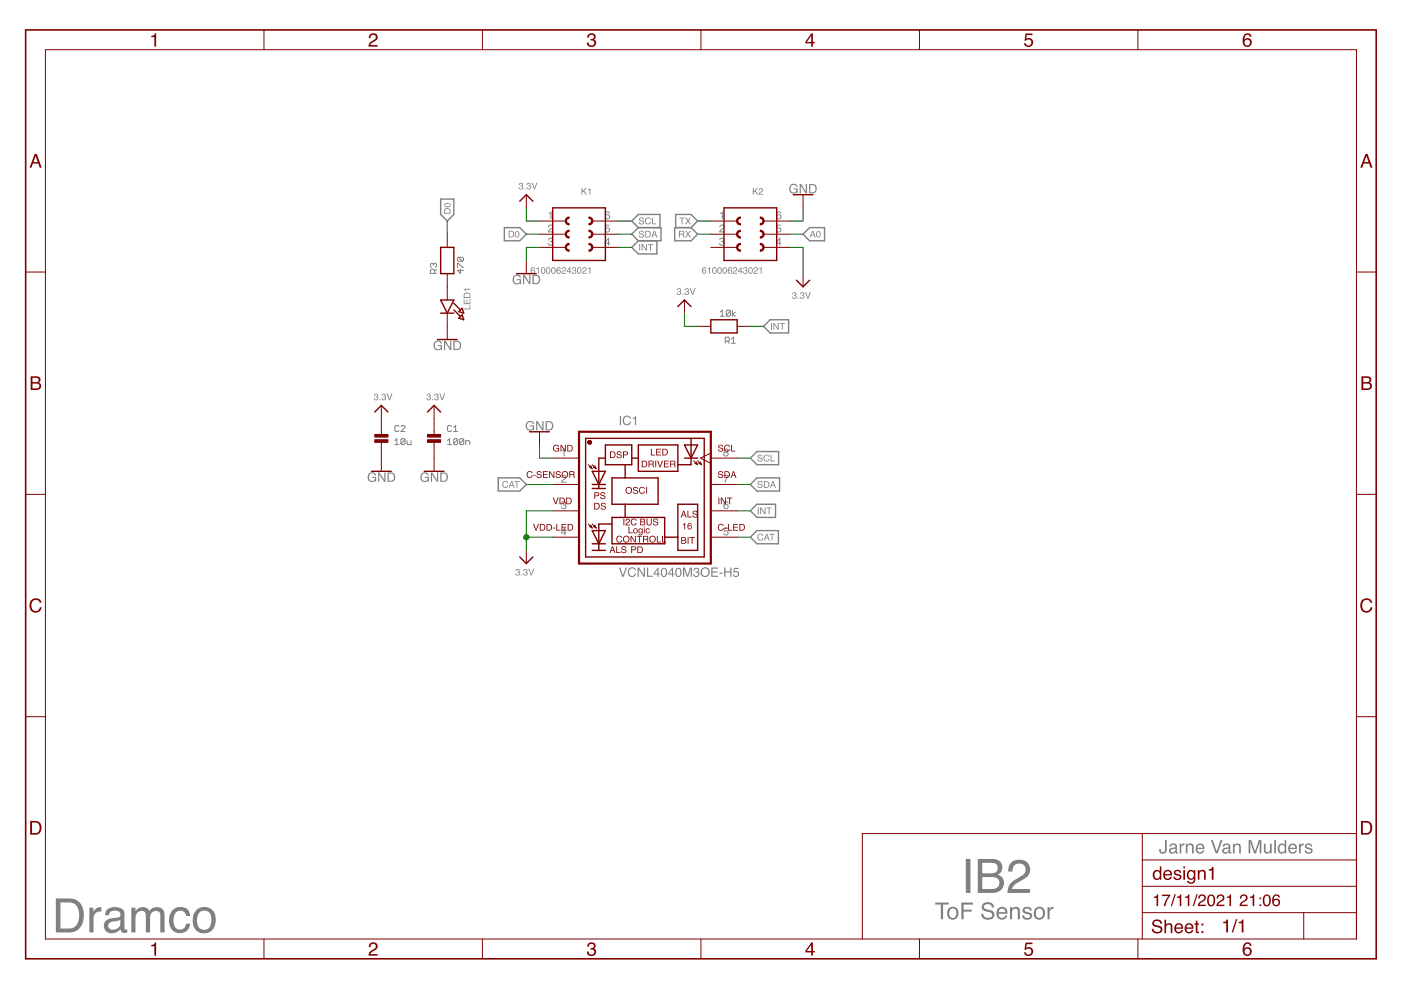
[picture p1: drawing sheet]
<svg xmlns="http://www.w3.org/2000/svg" width="297mm" height="210mm" viewBox="0 0 297 210" stroke-linecap="round" stroke-linejoin="round" font-family="sans-serif">
<path d="M97 56.7v-.9h.2l.9 .9h.2M97.2 54.5l-.2 .3v.4l.2 .2h.9M97.2 54.5h.9l.2 .3v.4l-.2 .2M97.2 54.5l.9 .9M97.6 57.1v.9l-.6-.7h1.3" fill="none" stroke="#808080" stroke-width=".21"/>
<g fill="#808080">
<path d="M92.2 72.5a.88 .88 0 0 1 1.5 .3h-.3a.68 .68 0 0 0-.9-.3 .68 .68 0 0 0-.3 1 .63 .63 0 0 0 .7 .5 .63 .63 0 0 0 .6-.6h-.6v-.2h.8v1h-.1l-.1-.2a.96 .96 0 0 1-1.4 0 .96 .96 0 0 1-.1-1.3zM94.1 72.2h.4l.9 1.6v-1.6h.3v2h-.3l-1-1.6v1.6h-.3zM96.4 72.5v1.5h.5a.77 .77 0 0 0 .6-.8 .77 .77 0 0 0-.6-.7zM96.1 72.2h.8a1 1 0 0 1 .9 1 1 1 0 0 1-.9 1h-.8z"/>
<path d="M108.9 58.5a.88 .88 0 0 1 1.6 .4h-.3a.68 .68 0 0 0-.9-.3 .68 .68 0 0 0-.3 .9 .63 .63 0 0 0 .6 .6 .63 .63 0 0 0 .6-.7h-.6v-.2h.9v1.1h-.2l-.1-.3a.96 .96 0 0 1-1.3 .1 .96 .96 0 0 1-.1-1.4zM110.9 58.3h.3l1 1.6v-1.6h.3v2h-.3l-1-1.6v1.6h-.3zM113.2 58.5v1.5h.4a.77 .77 0 0 0 .7-.7 .77 .77 0 0 0-.7-.8zM112.9 58.3h.8a1 1 0 0 1 .8 1 1 1 0 0 1-.8 1h-.8z"/>
<path d="M167.6 39.2a.88 .88 0 0 1 1.5 .4h-.3a.68 .68 0 0 0-.9-.3 .68 .68 0 0 0-.3 .9 .63 .63 0 0 0 .7 .6 .63 .63 0 0 0 .6-.6h-.6v-.3h.8v1.1h-.1l-.1-.3a.96 .96 0 0 1-1.3 .1 .96 .96 0 0 1-.2-1.3zM169.5 39h.4l1 1.6v-1.6h.2v2h-.3l-1-1.6v1.6h-.3zM171.8 39.2v1.6h.5a.77 .77 0 0 0 .6-.8 .77 .77 0 0 0-.6-.8zM171.5 39h.8a1 1 0 0 1 .9 1 1 1 0 0 1-.9 1h-.8z"/>
<path d="M110.2 38.9a.4 .4 0 0 1 .6-.1 .4 .4 0 0 1-.1 .6 .46 .46 0 0 1-.1 .8 .46 .46 0 0 1-.6-.5h.1a.28 .28 0 0 0 .4 .3 .28 .28 0 0 0 .1-.5h-.3l.1-.1a.23 .23 0 0 0 .3-.2 .23 .23 0 0 0-.2-.3l-.5 .3zM111.2 39.9h.2v.2h-.2zM111.8 38.9a.4 .4 0 0 1 .6-.1 .4 .4 0 0 1-.1 .6 .46 .46 0 0 1-.1 .8 .46 .46 0 0 1-.6-.5h.2a.28 .28 0 0 0 .4 .3 .28 .28 0 0 0 0-.5h-.2v-.1a.23 .23 0 0 0 .3-.2 .23 .23 0 0 0-.2-.3l-.5 .3zM112.7 38.7h.2l.4 1.2 .4-1.2h.2l-.5 1.4h-.2z"/>
<path d="M168.1 62a.4 .4 0 0 1 .6 0 .4 .4 0 0 1 0 .6 .46 .46 0 0 1-.1 .8 .46 .46 0 0 1-.7-.5h.2a.28 .28 0 0 0 .4 .3 .28 .28 0 0 0 0-.5h-.2l.1-.1a.23 .23 0 0 0 .3-.2 .23 .23 0 0 0-.3-.3l-.4 .3zM169.2 63.1h.2v.2h-.2zM169.8 62a.4 .4 0 0 1 .6 0 .4 .4 0 0 1-.1 .6 .46 .46 0 0 1-.1 .8 .46 .46 0 0 1-.6-.5h.2a.28 .28 0 0 0 .4 .3 .28 .28 0 0 0 0-.5h-.2v-.1a.23 .23 0 0 0 .3-.2 .23 .23 0 0 0-.2-.3l-.5 .3zM170.7 61.9h.2l.4 1.2 .4-1.2h.2l-.5 1.4h-.2z"/>
<path d="M131.2 120.3h.3l.6 1.7 .5-1.7h.3l-.7 2h-.3zM133.3 120.6a.86 .86 0 0 1 .9-.3 .86 .86 0 0 1 .6 .6h-.2a.67 .67 0 0 0-1-.3 .67 .67 0 0 0-.2 1 .6 .6 0 0 0 .6 .5 .6 .6 0 0 0 .6-.5h.3a.92 .92 0 0 1-1.2 .7 .92 .92 0 0 1-.6-1.3zM135.2 120.3h.3l1 1.6v-1.6h.2v2h-.3l-1-1.6v1.6h-.2zM137.2 120.3h.2v1.8h1v.2h-1.2zM139.4 120.7l-.6 .9h.6zM139.4 120.4h.2v1.2h.3v.2h-.3v.5h-.2v-.5h-.8v-.2zM140.3 120.6a.69 .69 0 0 1 .9-.1 .69 .69 0 0 1 .2 .8 .7 .7 0 0 1-.3 .9 .7 .7 0 0 1-.9-.2l-.1-.8zM140.6 120.6a1.01 1.01 0 0 0 .2 1.5 .94 .94 0 0 0 0-1.5zM142.5 120.7l-.7 .9h.7zM142.5 120.4h.2v1.2h.3v.2h-.3v.5h-.2v-.5h-.9v-.2zM143.4 120.6a.69 .69 0 0 1 .8-.1 .69 .69 0 0 1 .3 .8 .7 .7 0 0 1-.3 .9 .7 .7 0 0 1-.9-.2l-.1-.8zM143.6 120.6a1.01 1.01 0 0 0 .2 1.5 .94 .94 0 0 0 0-1.5zM144.8 120.3h.4l.6 1.7 .5-1.7h.4v2h-.3l.1-1.7-.6 1.7h-.3l-.5-1.7v1.7h-.3zM147.2 120.5a.55 .55 0 0 1 .8 0 .55 .55 0 0 1 0 .8 .63 .63 0 0 1-.2 1.1 .63 .63 0 0 1-.8-.7h.2a.39 .39 0 0 0 .6 .4 .39 .39 0 0 0 0-.7h-.3v-.2a.32 .32 0 0 0 .5-.2 .32 .32 0 0 0-.4-.4l-.3 .2v.2h-.3zM148.5 121.3a1.01 1.01 0 0 1 2 0 1.01 1.01 0 0 1-2 0zM148.7 121.3a.8 .8 0 0 0 1.6 0 .8 .8 0 0 0-1.6 0zM150.8 120.3h1.4v.3h-1.1v.6h1.1v.2h-1.1v.7h1.2v.2h-1.5zM152.5 121.4h.7v.3h-.7zM153.5 120.3h.3v.8h1v-.8h.3v2h-.3v-.9h-1v.9h-.3zM155.6 120.4h1v.2h-.8l-.1 .6a.66 .66 0 0 1 1 .3 .66 .66 0 0 1-.5 .9 .66 .66 0 0 1-.8-.6h.2a.42 .42 0 0 0 .7 .2 .42 .42 0 0 0 0-.6 .42 .42 0 0 0-.6 .1l-.2-.1z"/>
<path d="M111.7 89.5a.88 .88 0 0 1 1.5 .4h-.2a.68 .68 0 0 0-1-.3 .68 .68 0 0 0-.3 .9 .63 .63 0 0 0 .7 .6 .63 .63 0 0 0 .6-.7h-.6v-.2h.9v1.1h-.2l-.1-.3a.96 .96 0 0 1-1.3 .1 .96 .96 0 0 1-.1-1.4zM113.7 89.3h.3l1 1.6v-1.6h.2v2h-.3l-1-1.6v1.6h-.2zM115.9 89.5v1.5h.5a.77 .77 0 0 0 .6-.7 .77 .77 0 0 0-.6-.8zM115.7 89.3h.8a1 1 0 0 1 .8 1 1 1 0 0 1-.8 1h-.8z"/>
<path d="M109.5 120.7a.4 .4 0 0 1 .6 0 .4 .4 0 0 1-.1 .6 .46 .46 0 0 1-.1 .8 .46 .46 0 0 1-.6-.5h.2a.28 .28 0 0 0 .4 .3 .28 .28 0 0 0 0-.5h-.2v-.2a.23 .23 0 0 0 .3-.2 .23 .23 0 0 0-.2-.2l-.5 .3zM110.5 121.8h.2v.2h-.2zM111.1 120.7a.4 .4 0 0 1 .6 0 .4 .4 0 0 1-.1 .6 .46 .46 0 0 1 0 .8 .46 .46 0 0 1-.7-.5h.2a.28 .28 0 0 0 .4 .3 .28 .28 0 0 0 0-.5h-.2v-.2a.23 .23 0 0 0 .3-.2 .23 .23 0 0 0-.2-.2l-.4 .3zM112 120.6h.2l.4 1.2 .4-1.2h.2l-.5 1.4h-.2z"/>
</g>
<path d="M152.7 66.2l.4-.4v1.3M152.7 67.1h.9M154.9 66v.8l-.3 .3h-.4l-.2-.3M154.9 66l-.3-.2h-.4l-.2 .2v.8M154.9 66l-.9 .8M155.3 65.8v1.3M155.9 66.2l-.6 .4 .6 .5" fill="none" stroke="#808080" stroke-width=".21"/>
<path d="M143.7 61.2a.4 .4 0 0 1 .6 0 .4 .4 0 0 1-.1 .6 .46 .46 0 0 1-.1 .8 .46 .46 0 0 1-.6-.5h.2a.28 .28 0 0 0 .4 .3 .28 .28 0 0 0 0-.5h-.2v-.2a.23 .23 0 0 0 .3-.2 .23 .23 0 0 0-.2-.2l-.5 .3zM144.7 62.3h.2v.2h-.2zM145.3 61.2a.4 .4 0 0 1 .6 0 .4 .4 0 0 1 0 .6 .46 .46 0 0 1-.1 .8 .46 .46 0 0 1-.7-.5h.2a.28 .28 0 0 0 .4 .3 .28 .28 0 0 0 0-.5h-.2l.1-.2a.23 .23 0 0 0 .3-.2 .23 .23 0 0 0-.3-.2l-.4 .3zM146.2 61.1h.2l.4 1.2 .4-1.2h.3l-.6 1.4h-.2z" fill="#808080"/>
<g fill="none" stroke="#808080" stroke-width=".21">
<path d="M83.7 94.3h.9M83.7 93.4l.4-.4v1.3M85.9 93.2v.9l-.3 .2h-.4l-.2-.2M85.9 93.2l-.3-.2h-.4l-.2 .2v.9M85.9 93.2l-.9 .9M86.3 93.4v.7l.2 .2h.6v-.9M94.9 93.4l.4-.4v1.3M94.9 94.3h.9M97 93.2v.9l-.2 .2h-.4l-.2-.2M97 93.2l-.2-.2h-.4l-.2 .2v.9M97 93.2l-.8 .9M98.3 93.2v.9l-.2 .2h-.4l-.2-.2"/>
<path d="M98.3 93.2l-.2-.2h-.4l-.2 .2v.9M98.3 93.2l-.8 .9M98.7 94.3v-.9h.7l.2 .2v.7"/>
</g>
<g fill="#808080">
<path d="M89.4 100.4a.88 .88 0 0 1 1.5 .4h-.3a.68 .68 0 0 0-.9-.3 .68 .68 0 0 0-.3 .9 .63 .63 0 0 0 .7 .6 .63 .63 0 0 0 .6-.7h-.6v-.2h.8v1.1h-.1l-.1-.3a.96 .96 0 0 1-1.3 .1 .96 .96 0 0 1-.2-1.4zM91.3 100.2h.4l1 1.6v-1.6h.2v2h-.3l-1-1.6v1.6h-.3zM93.6 100.4v1.5h.5a.77 .77 0 0 0 .6-.7 .77 .77 0 0 0-.6-.8zM93.3 100.2h.8a1 1 0 0 1 .9 1 1 1 0 0 1-.9 1h-.8z"/>
<path d="M78.2 100.4a.88 .88 0 0 1 1.5 .4h-.2a.68 .68 0 0 0-1-.3 .68 .68 0 0 0-.3 .9 .63 .63 0 0 0 .7 .6 .63 .63 0 0 0 .6-.7h-.6v-.2h.9v1.1h-.2l-.1-.3a.96 .96 0 0 1-1.3 .1 .96 .96 0 0 1-.1-1.4zM80.2 100.2h.3l1 1.6v-1.6h.2v2h-.3l-1-1.6v1.6h-.2zM82.4 100.4v1.5h.5a.77 .77 0 0 0 .6-.7 .77 .77 0 0 0-.6-.8zM82.2 100.2h.8a1 1 0 0 1 .8 1 1 1 0 0 1-.8 1h-.8z"/>
<path d="M90.6 83.6a.4 .4 0 0 1 .6-.1 .4 .4 0 0 1-.1 .6 .46 .46 0 0 1-.1 .8 .46 .46 0 0 1-.6-.5h.2a.28 .28 0 0 0 .4 .3 .28 .28 0 0 0 0-.5h-.2v-.1a.23 .23 0 0 0 .3-.2 .23 .23 0 0 0-.2-.3l-.5 .3zM91.6 84.6h.2v.2h-.2zM92.2 83.6a.4 .4 0 0 1 .6-.1 .4 .4 0 0 1 0 .6 .46 .46 0 0 1-.1 .8 .46 .46 0 0 1-.6-.5h.1a.28 .28 0 0 0 .4 .3 .28 .28 0 0 0 0-.5h-.2l.1-.1a.23 .23 0 0 0 .3-.2 .23 .23 0 0 0-.3-.3l-.4 .3zM93.2 83.4h.2l.4 1.2 .4-1.2h.2l-.5 1.4h-.2z"/>
<path d="M79.4 83.6a.4 .4 0 0 1 .6-.1 .4 .4 0 0 1 0 .6 .46 .46 0 0 1-.1 .8 .46 .46 0 0 1-.7-.5h.2a.28 .28 0 0 0 .4 .3 .28 .28 0 0 0 0-.5h-.2l.1-.1a.23 .23 0 0 0 .3-.2 .23 .23 0 0 0-.3-.3l-.4 .3zM80.5 84.6h.2v.2h-.2zM81.1 83.6a.4 .4 0 0 1 .6-.1 .4 .4 0 0 1-.1 .6 .46 .46 0 0 1-.1 .8 .46 .46 0 0 1-.6-.5h.2a.28 .28 0 0 0 .4 .3 .28 .28 0 0 0 0-.5h-.2v-.1a.23 .23 0 0 0 .3-.2 .23 .23 0 0 0-.2-.3l-.5 .3zM82 83.4h.2l.4 1.2 .4-1.2h.2l-.5 1.4h-.2z"/>
<path d="M12.8 191.3v5.6h1.8a2.3 2.3 0 0 0 2.2-2.7 2.4 2.4 0 0 0-1.8-2.8zM11.8 190.5h3a3.2 3.2 0 0 1 3 3.9 3.1 3.1 0 0 1-3.1 3.3h-2.9zM18.9 192.5h.9v.9a1.56 1.56 0 0 1 1.7-1v.9a1.35 1.35 0 0 0-1.7 1.4v3h-.9zM23.1 195.8a.95 .95 0 0 0 .2 1.2 .95 .95 0 0 0 1.2 0 1.52 1.52 0 0 0 1-2l-2 .5zM22.6 192.9a2.67 2.67 0 0 1 3.7 .2l.1 .7v3.1l.1 .2h.5v.6a.93 .93 0 0 1-1.4-.7 2.09 2.09 0 0 1-3.5-.1 1.61 1.61 0 0 1 1.6-2.2l1.4-.2a.75 .75 0 0 0 .4-.9 .75 .75 0 0 0-.8-.5 1.12 1.12 0 0 0-1.6 1h-.8zM27.8 192.5h.9v.7a1.72 1.72 0 0 1 3 0 1.74 1.74 0 0 1 2-.8 1.74 1.74 0 0 1 1.2 1.8v3.5h-.9v-3.6a1.06 1.06 0 0 0-1-1 1.06 1.06 0 0 0-1.1 .8l-.1 3.8h-.9v-3.4a1.05 1.05 0 0 0-.9-1.2 1.05 1.05 0 0 0-1.2 1l-.1 3.6h-.9zM36.5 193.1a2.16 2.16 0 0 1 2.3-.7 2.16 2.16 0 0 1 1.5 1.8h-.8a1.33 1.33 0 0 0-1.5-1.1 1.33 1.33 0 0 0-1.2 1.4 1.86 1.86 0 0 0 1.4 2.6l.8-.3 .5-1h.8a2.27 2.27 0 0 1-2.5 2 2.27 2.27 0 0 1-2-2.6l.1-1zM42.3 193.4a2.62 2.62 0 0 0 .3 3.6 1.53 1.53 0 0 0 2.2-1.6 1.68 1.68 0 0 0-.4-1.8 1.68 1.68 0 0 0-1.8-.4zM41.5 193.1a2.48 2.48 0 0 1 3.1-.5 2.48 2.48 0 0 1 1.1 2.9 2.48 2.48 0 0 1-2.8 2.4 2.48 2.48 0 0 1-2-3.2l.2-.9z"/>
<path d="M204.8 182.1h1v7.2h-1zM208.3 182.9v2.3h1.7a1.17 1.17 0 0 0 1.5-1.2 1.17 1.17 0 0 0-1.5-1.1zM208.3 186v2.5h2.1a1.3 1.3 0 0 0 1.5-1.4 1.3 1.3 0 0 0-1.7-1.1zM207.3 182.1h3.1a1.78 1.78 0 0 1 2 1.2 1.78 1.78 0 0 1-.9 2.1 1.98 1.98 0 0 1 1.3 2.2 1.98 1.98 0 0 1-1.9 1.7h-3.6zM214.4 182.9a2.37 2.37 0 0 1 2.5-.6 2.37 2.37 0 0 1 1.5 2.1 2.67 2.67 0 0 1-1.8 2.3 3.2 3.2 0 0 0-2 1.8h3.8v.8h-4.8a2.99 2.99 0 0 1 1.6-2.8l1-.5a1.58 1.58 0 0 0 .9-2.6 1.47 1.47 0 0 0-1.7-.2 1.47 1.47 0 0 0-.8 1.6h-.9l.2-1.2z"/>
<path d="M198.3 191.4h2.8v.4h-1.1v3.1h-.5v-3.1h-1.2zM201.6 192.8a1.09 1.09 0 0 0 .4 1.8 1.04 1.04 0 0 0 .8-1 1.04 1.04 0 0 0-.8-1zM201.1 192.6a1.26 1.26 0 0 1 1.7-.1 1.26 1.26 0 0 1 .3 1.6 1.22 1.22 0 0 1-1.5 .8 1.22 1.22 0 0 1-.8-1.5zM203.8 191.4h2.5v.4h-2v1.1h1.7v.4h-1.7v1.6h-.5zM208.5 191.6a1.37 1.37 0 0 1 2.2 .8h-.4a.84 .84 0 0 0-.9-.7 .84 .84 0 0 0-.8 .7l.4 .3a2.14 2.14 0 0 1 1.8 .9 1.38 1.38 0 0 1-.7 1.3 1.38 1.38 0 0 1-1.5-.1l-.4-.3-.2-.5v-.2h.5a1 1 0 0 0 .8 .8 1 1 0 0 0 1.1-.6v-.2a2.38 2.38 0 0 0-1.8-.7l-.1-.1a.95 .95 0 0 1 0-1.4zM211.6 192.7a1.18 1.18 0 0 1 1.4-.3 1.18 1.18 0 0 1 .6 1.4h-1.9a.73 .73 0 0 0 .6 .8 .73 .73 0 0 0 .8-.5h.5a1.21 1.21 0 0 1-1.6 .8 1.21 1.21 0 0 1-.7-1.5zM211.9 192.9l-.2 .5h1.5a.71 .71 0 0 0-.5-.7 .71 .71 0 0 0-.8 .2zM214.1 192.3h.5v.4a.92 .92 0 0 1 1-.4 .92 .92 0 0 1 .6 1v1.6h-.4v-1.6a.64 .64 0 0 0-.8-.6 .64 .64 0 0 0-.4 .9v1.3h-.5zM217.1 192.5a1.04 1.04 0 0 1 1.7 .6h-.4a.54 .54 0 0 0-.6-.5 .54 .54 0 0 0-.5 .5l.2 .2a1.1 1.1 0 0 1 1.3 1.1 1.12 1.12 0 0 1-1.1 .6 1.12 1.12 0 0 1-1-.9h.4a.63 .63 0 0 0 .7 .5 .63 .63 0 0 0 .6-.5l-.3-.2a1.12 1.12 0 0 1-1.3-1.1zM219.9 192.8a1.09 1.09 0 0 0 .5 1.8 1.04 1.04 0 0 0 .7-1 1.04 1.04 0 0 0-.7-1zM219.5 192.6a1.26 1.26 0 0 1 1.7-.1 1.26 1.26 0 0 1 .3 1.6 1.22 1.22 0 0 1-1.6 .8 1.22 1.22 0 0 1-.7-1.5zM222.1 192.3h.4v.5a.75 .75 0 0 1 .9-.5l-.1 .4a.67 .67 0 0 0-.8 .7v1.5h-.4z"/>
<path d="M247 178.1h.4v2a.82 .82 0 0 1-.9 .9 .82 .82 0 0 1-.7-1h.3a.48 .48 0 0 0 .5 .7 .48 .48 0 0 0 .4-.7zM248.2 180.2a.49 .49 0 0 0 .5 .5 .49 .49 0 0 0 .5-.5v-.3zM248 179.1a.89 .89 0 0 1 1.5 .3v1.2l.3 .1v.2h-.4l-.2-.2a.69 .69 0 0 1-1 .2 .69 .69 0 0 1-.1-1l1.1-.3a.47 .47 0 0 0-.5-.5 .47 .47 0 0 0-.5 .4h-.3zM250.1 178.9h.3v.3l.4-.3 .3-.1v.4a.53 .53 0 0 0-.6 .6v1.1h-.4zM251.4 178.9h.3v.3a.72 .72 0 0 1 .9-.4 .72 .72 0 0 1 .5 .8v1.3h-.4v-1.3a.51 .51 0 0 0-.6-.4 .51 .51 0 0 0-.3 .7v1h-.4zM253.8 179.1a.94 .94 0 0 1 1.1-.2 .94 .94 0 0 1 .5 1.1h-1.5a.59 .59 0 0 0 .4 .7 .59 .59 0 0 0 .7-.4h.3a.97 .97 0 0 1-1.2 .7 .97 .97 0 0 1-.6-1.4zM254 179.3l-.1 .4h1.1a.56 .56 0 0 0-.3-.5 .56 .56 0 0 0-.7 .1zM256.7 178.1h.5l.8 2.4 .8-2.4h.4l-1 2.8h-.4zM259.5 180.2a.49 .49 0 0 0 .5 .5 .49 .49 0 0 0 .5-.5v-.3zM259.3 179.1a.89 .89 0 0 1 1.5 .3v1.2l.3 .1v.2h-.4l-.2-.2a.69 .69 0 0 1-1 .2 .69 .69 0 0 1-.1-1l1.1-.3a.47 .47 0 0 0-.4-.5 .47 .47 0 0 0-.5 .4h-.4zM261.4 178.9h.3v.3a.72 .72 0 0 1 .9-.4 .72 .72 0 0 1 .5 .8v1.3h-.4v-1.3a.51 .51 0 0 0-.6-.4 .51 .51 0 0 0-.3 .7v1h-.4zM264.7 178.1h.6l.8 2.4 .8-2.4h.5v2.8h-.3v-2.3l-.8 2.3h-.4l-.8-2.3v2.3h-.4zM268 178.9h.3v1.3a.52 .52 0 0 0 .7 .4 .52 .52 0 0 0 .3-.7v-1h.3v2h-.3v-.3a.71 .71 0 0 1-.8 .4 .71 .71 0 0 1-.5-.7zM270.2 178.1h.3v2.8h-.3zM271.4 179.3a.75 .75 0 0 0-.1 1 .75 .75 0 0 0 .8 .3 .76 .76 0 0 0 .3-.9 .76 .76 0 0 0-.9-.5zM271.3 179l.7-.1 .4 .2v-1h.3v2.8h-.3v-.2a.89 .89 0 0 1-1.2 .1 .89 .89 0 0 1-.3-1.1zM273.4 179.1a.94 .94 0 0 1 1.1-.2 .94 .94 0 0 1 .5 1.1h-1.5a.59 .59 0 0 0 .4 .7 .59 .59 0 0 0 .7-.4h.4a.97 .97 0 0 1-1.3 .7 .97 .97 0 0 1-.6-1.4zM273.7 179.3l-.2 .4h1.1a.56 .56 0 0 0-.3-.5 .56 .56 0 0 0-.6 .1zM275.4 178.9h.4v.3l.3-.3 .3-.1v.4a.53 .53 0 0 0-.6 .6v1.1h-.4zM276.9 179a.83 .83 0 0 1 1.3 .5h-.3a.43 .43 0 0 0-.4-.4 .43 .43 0 0 0-.5 .4l.2 .2a.88 .88 0 0 1 1.1 .8 .89 .89 0 0 1-.9 .5 .89 .89 0 0 1-.8-.7h.3a.5 .5 0 0 0 .5 .4 .5 .5 0 0 0 .5-.4l-.1-.1a1.04 1.04 0 0 1-1.1-.9z"/>
<path d="M98.3 65.4h1.3v-.7h.1v.9h-1.4zM98.3 63.5h.2v.8h.4v-.8h.2v.8h.5v-.9h.1v1.1h-1.4zM98.6 62.3l-.1 .7h1.1v-.3a.57 .57 0 0 0-1-.4zM98.5 62.2a.76 .76 0 0 1 1.2 .4v.6h-1.4v-.8zM98.4 61.2h1.3v.2h-1v.3h-.1z"/>
</g>
<path d="M91.9 56l-.2-.2-.5 .2v.5l.3 .2M91.9 56l.2-.2 .4 .2v.5l-.2 .2M91.9 56v.3M92.1 58v-.7l-.2-.2h-.4l-.3 .2v.7h1.3M92.5 57.1l-.4 .5" fill="none" stroke="#808080" stroke-width=".21"/>
<g fill="#808080">
<path d="M152.6 45.1l.6-.3v1.7h-.2v-1.2h-.4z"/>
<path d="M152.7 47.7a.57 .57 0 0 1 .9 .3 .57 .57 0 0 1-.6 .7l-.3 .4h.9v.2h-1.1l.2-.6 .4-.2a.34 .34 0 0 0 .3-.4 .34 .34 0 0 0-.4-.3 .34 .34 0 0 0-.3 .4h-.2z"/>
<path d="M152.7 50.5a.47 .47 0 0 1 .7 0 .47 .47 0 0 1-.1 .7 .54 .54 0 0 1-.1 .9 .54 .54 0 0 1-.7-.6h.2a.33 .33 0 0 0 .5 .4 .33 .33 0 0 0 0-.6h-.3l.1-.2a.27 .27 0 0 0 .3-.2 .27 .27 0 0 0-.3-.3l-.2 .1-.1 .2h-.2z"/>
<path d="M164.7 47.6h.9v.2h-.7l-.1 .5a.56 .56 0 0 1 .8 .3 .56 .56 0 0 1-.4 .7 .56 .56 0 0 1-.7-.5h.2a.36 .36 0 0 0 .6 .2 .36 .36 0 0 0 0-.6 .36 .36 0 0 0-.5 .1h-.2z"/>
<path d="M116.3 45.1l.6-.3v1.7h-.2v-1.2h-.4z"/>
<path d="M116.4 47.7a.57 .57 0 0 1 .9 .3 .57 .57 0 0 1-.6 .7l-.3 .4h.9v.2h-1.1l.2-.6 .4-.2a.34 .34 0 0 0 .3-.4 .34 .34 0 0 0-.4-.3 .34 .34 0 0 0-.3 .4h-.2z"/>
<path d="M116.4 50.5a.47 .47 0 0 1 .7 0 .47 .47 0 0 1-.1 .7 .54 .54 0 0 1-.1 .9 .54 .54 0 0 1-.7-.6h.2a.33 .33 0 0 0 .4 .4 .33 .33 0 0 0 0-.6h-.2l.1-.2a.27 .27 0 0 0 .3-.2 .27 .27 0 0 0-.3-.3l-.3 .1v.2h-.2z"/>
<path d="M128.4 47.6h.8v.2h-.7v.5a.56 .56 0 0 1 .8 .3 .56 .56 0 0 1-.4 .7 .56 .56 0 0 1-.7-.5h.2a.36 .36 0 0 0 .6 .2 .36 .36 0 0 0 0-.6 .36 .36 0 0 0-.6 .1h-.1z"/>
<path d="M119.2 100.8a.57 .57 0 0 1 .9 .3 .57 .57 0 0 1-.6 .7l-.3 .3h.9v.2h-1.1l.2-.5 .4-.3a.34 .34 0 0 0 .3-.3 .34 .34 0 0 0-.4-.3 .34 .34 0 0 0-.3 .4h-.2z"/>
<path d="M119.2 106.4a.47 .47 0 0 1 .7-.1 .47 .47 0 0 1-.1 .7 .54 .54 0 0 1-.1 1 .54 .54 0 0 1-.8-.6h.3a.33 .33 0 0 0 .4 .4 .33 .33 0 0 0 0-.6h-.2v-.2a.27 .27 0 0 0 .4-.2 .27 .27 0 0 0-.3-.3l-.3 .1v.2h-.2z"/>
<path d="M153.4 100.7h1.1l-.7 1.6h-.2l.1-.4 .6-1h-.9z"/>
<path d="M153.5 111.9h.9v.2h-.7l-.1 .4a.56 .56 0 0 1 .8 .3 .56 .56 0 0 1-.3 .8 .56 .56 0 0 1-.7-.5h.2a.36 .36 0 0 0 .5 .2 .36 .36 0 0 0 0-.6 .36 .36 0 0 0-.5 .1h-.2z"/>
<path d="M119.1 95.4l.6-.3v1.6h-.2v-1.1h-.4z"/>
<path d="M159.6 39.9h.2v.6l.7-.6h.3l-.6 .5 .6 .9h-.3l-.5-.7-.2 .2v.5h-.2zM161 40a.48 .48 0 0 1 .8 .2 .48 .48 0 0 1-.5 .6l-.3 .3h.8v.2h-1l.2-.5a.48 .48 0 0 0 .5-.2 .48 .48 0 0 0-.1-.5h-.2l-.1 .3h-.2z"/>
<path d="M149 56.8l.5-.1 .2 .3-.5-.2-.2 .5a.47 .47 0 0 1 .7 .2 .47 .47 0 0 1-.3 .6 .47 .47 0 0 1-.6-.5zM149 57.6a.3 .3 0 0 0 .6 0 .3 .3 0 0 0-.6 0zM150 56.9l.5-.2v1.3h-.2v-.9h-.3zM151.1 56.8a.59 .59 0 0 1 .8 .1 .59 .59 0 0 1 0 .8 .48 .48 0 0 1-.6 .3 .48 .48 0 0 1-.3-.6zM151.3 56.8a.6 .6 0 0 0-.2 .6 .6 .6 0 0 0 .5 .5 .75 .75 0 0 0-.1-1.1zM152.2 56.8a.59 .59 0 0 1 .8 .1 .59 .59 0 0 1 0 .8 .48 .48 0 0 1-.6 .3 .48 .48 0 0 1-.3-.6zM152.4 56.8a.6 .6 0 0 0-.2 .6 .6 .6 0 0 0 .5 .5 .75 .75 0 0 0-.1-1.1zM153.3 56.8a.59 .59 0 0 1 .8 .1 .59 .59 0 0 1 0 .8 .48 .48 0 0 1-.6 .3 .48 .48 0 0 1-.3-.6zM153.5 56.8a.6 .6 0 0 0-.2 .6 .6 .6 0 0 0 .5 .5 .75 .75 0 0 0-.1-1.1zM154.4 56.8l.6-.1 .2 .3-.5-.2-.2 .5a.47 .47 0 0 1 .7 .2 .47 .47 0 0 1-.4 .6 .47 .47 0 0 1-.5-.5zM154.5 57.6a.3 .3 0 0 0 .6 0 .3 .3 0 0 0-.6 0zM155.6 56.7a.48 .48 0 0 1 .7 .3 .48 .48 0 0 1-.5 .6l-.2 .3h.7v.1h-.9l.1-.4a.48 .48 0 0 0 .5-.2 .48 .48 0 0 0 0-.6h-.3l-.1 .3h-.2zM157.1 56.9l-.5 .6h.5zM157.1 56.6h.1v.9h.2v.2h-.2v.3h-.1v-.3h-.7zM157.7 56.7a.4 .4 0 0 1 .6 0 .4 .4 0 0 1 0 .6 .46 .46 0 0 1-.1 .8 .46 .46 0 0 1-.7-.5h.2a.28 .28 0 0 0 .4 .3 .28 .28 0 0 0 0-.5h-.2l.1-.2a.23 .23 0 0 0 .3-.1 .23 .23 0 0 0-.3-.3l-.4 .3zM158.8 56.8a.59 .59 0 0 1 .7 .1 .59 .59 0 0 1 .1 .8 .48 .48 0 0 1-.7 .3 .48 .48 0 0 1-.2-.6zM159 56.8a.6 .6 0 0 0-.2 .6 .6 .6 0 0 0 .4 .5 .75 .75 0 0 0-.1-1.1zM159.9 56.7a.48 .48 0 0 1 .8 .3 .48 .48 0 0 1-.5 .6l-.3 .3h.8v.1h-1l.2-.4a.48 .48 0 0 0 .5-.2 .48 .48 0 0 0-.1-.6h-.2l-.1 .3h-.2zM161 56.9l.5-.2v1.3h-.2v-.9h-.3z"/>
<path d="M164.7 45a.49 .49 0 0 1 .6-.2 .49 .49 0 0 1 .3 .5h-.2a.34 .34 0 0 0-.4-.3 .34 .34 0 0 0-.2 .4v.2a.56 .56 0 0 1 .8 .2 .56 .56 0 0 1-.4 .8 .56 .56 0 0 1-.6-.6zM164.7 46a.4 .4 0 0 0 .8 0 .4 .4 0 0 0-.8 0z"/>
<path d="M165.2 50.7l-.5 .8h.5zM165.3 50.4h.1v1.1h.3v.1h-.3v.4h-.2v-.4h-.7z"/>
<path d="M123.3 39.9h.2v.6l.7-.6h.2l-.5 .5 .6 .9h-.3l-.5-.7-.2 .2v.5h-.2zM124.7 40.2l.5-.3v1.4h-.2v-1h-.3z"/>
<path d="M112.7 56.8l.5-.1 .2 .3-.5-.2-.2 .5a.47 .47 0 0 1 .7 .2 .47 .47 0 0 1-.3 .6 .47 .47 0 0 1-.6-.5zM112.7 57.6a.3 .3 0 0 0 .6 0 .3 .3 0 0 0-.6 0zM113.7 56.9l.5-.2v1.3h-.2v-.9h-.3zM114.8 56.8a.59 .59 0 0 1 .8 .1 .59 .59 0 0 1 0 .8 .48 .48 0 0 1-.6 .3 .48 .48 0 0 1-.3-.6zM115 56.8a.6 .6 0 0 0-.2 .6 .6 .6 0 0 0 .5 .5 .75 .75 0 0 0-.1-1.1zM115.9 56.8a.59 .59 0 0 1 .8 .1 .59 .59 0 0 1 0 .8 .48 .48 0 0 1-.6 .3 .48 .48 0 0 1-.3-.6zM116.1 56.8a.6 .6 0 0 0-.2 .6 .6 .6 0 0 0 .5 .5 .75 .75 0 0 0-.2-1.1zM117 56.8a.59 .59 0 0 1 .8 .1 .59 .59 0 0 1 0 .8 .48 .48 0 0 1-.7 .3 .48 .48 0 0 1-.2-.6zM117.2 56.8a.6 .6 0 0 0-.2 .6 .6 .6 0 0 0 .5 .5 .75 .75 0 0 0-.2-1.1zM118.1 56.8l.6-.1 .2 .3-.6-.2-.2 .5a.47 .47 0 0 1 .8 .2 .47 .47 0 0 1-.4 .6 .47 .47 0 0 1-.5-.5zM118.1 57.6a.3 .3 0 0 0 .6 0 .3 .3 0 0 0-.6 0zM119.2 56.7a.48 .48 0 0 1 .8 .3 .48 .48 0 0 1-.5 .6l-.3 .3h.8v.1h-1l.2-.4a.48 .48 0 0 0 .5-.2 .48 .48 0 0 0 0-.6h-.3l-.1 .3h-.2zM120.7 56.9l-.4 .6h.4zM120.8 56.6h.1v.9h.2v.2h-.2v.3h-.2v-.3h-.6zM121.4 56.7a.4 .4 0 0 1 .6 0 .4 .4 0 0 1 0 .6 .46 .46 0 0 1-.1 .8 .46 .46 0 0 1-.7-.5h.2a.28 .28 0 0 0 .4 .3 .28 .28 0 0 0 0-.5h-.2v-.2a.23 .23 0 0 0 .4-.1 .23 .23 0 0 0-.3-.3l-.4 .3zM122.5 56.8a.59 .59 0 0 1 .7 .1 .59 .59 0 0 1 0 .8 .48 .48 0 0 1-.6 .3 .48 .48 0 0 1-.3-.6zM122.7 56.8a.6 .6 0 0 0-.2 .6 .6 .6 0 0 0 .4 .5 .75 .75 0 0 0-.1-1.1zM123.6 56.7a.48 .48 0 0 1 .8 .3 .48 .48 0 0 1-.5 .6l-.3 .3h.8v.1h-1l.2-.4a.48 .48 0 0 0 .5-.2 .48 .48 0 0 0-.1-.6h-.2l-.2 .3h-.1zM124.6 56.9l.6-.2v1.3h-.2v-.9h-.4z"/>
<path d="M128.4 45a.49 .49 0 0 1 .6-.2 .49 .49 0 0 1 .3 .5h-.2a.34 .34 0 0 0-.4-.3 .34 .34 0 0 0-.2 .4l-.1 .2a.56 .56 0 0 1 .9 .2 .56 .56 0 0 1-.4 .8 .56 .56 0 0 1-.7-.6zM128.4 46a.36 .36 0 0 0 .7 0 .36 .36 0 0 0-.7 0z"/>
<path d="M128.9 50.7l-.5 .8h.5zM128.9 50.4h.2v1.1h.3v.1h-.3v.4h-.2v-.4h-.7z"/>
<path d="M131.4 88.2h.3v1.9h-.3zM132.3 88.4a.86 .86 0 0 1 .8-.3 .86 .86 0 0 1 .7 .7h-.3a.67 .67 0 0 0-.9-.4 .67 .67 0 0 0-.3 1 .6 .6 0 0 0 .6 .6 .6 .6 0 0 0 .6-.6h.3a.92 .92 0 0 1-1.2 .7 .92 .92 0 0 1-.5-1.2zM134.2 88.6l.7-.4v1.9h-.3v-1.3h-.4z"/>
<path d="M119.7 112.2l-.6 .7h.6zM119.7 111.9h.2v1h.2v.2h-.2v.4h-.2v-.4h-.8z"/>
<path d="M153.6 95.5a.3 .3 0 0 0 .6 0 .3 .3 0 0 0-.6 0zM153.6 96.3a.35 .35 0 0 0 .7 0 .35 .35 0 0 0-.7 0zM153.5 95.2a.47 .47 0 0 1 .8-.1 .47 .47 0 0 1-.1 .8 .51 .51 0 0 1 .1 .7 .51 .51 0 0 1-.8 0 .51 .51 0 0 1 .1-.7l-.2-.4z"/>
<path d="M153.6 106.4a.49 .49 0 0 1 .5-.1 .49 .49 0 0 1 .4 .4h-.2a.34 .34 0 0 0-.5-.2 .34 .34 0 0 0-.2 .4v.2a.56 .56 0 0 1 .8 .2 .56 .56 0 0 1-.4 .7 .56 .56 0 0 1-.6-.6zM153.6 107.4a.36 .36 0 0 0 .7 0 .36 .36 0 0 0-.7 0z"/>
</g>
<path d="M153.8 72.3h.6l.2-.2v-.4l-.2-.2h-.6v1.3M154.2 72.3l.4 .5M155.1 71.9l.4-.4v1.3M155.1 72.8h.8M84.6 90.4l-.3-.2h-.4l-.2 .2v.9l.2 .2h.4l.3-.2M85 90.4l.2-.2h.4l.3 .2v.2l-.9 .9h.9M95.8 90.4l-.3-.2h-.4l-.2 .2v.9l.2 .2h.4l.3-.2M96.2 91.5h.8M96.2 90.6l.4-.4v1.3" fill="none" stroke="#808080" stroke-width=".21"/>
<path d="M135.3 45.5h4.6v2.8h-4.6l-1.4-1.4z" fill="none" stroke="#808080" stroke-width=".3"/>
<path d="M135.6 46.2l.4-.1a.46 .46 0 0 1 .5 .5h-.2a.33 .33 0 0 0-.3-.3 .33 .33 0 0 0-.3 .3l.1 .1a.56 .56 0 0 1 .6 .2 .56 .56 0 0 1 0 .6h-.7l-.3-.4h.2a.37 .37 0 0 0 .4 .3 .37 .37 0 0 0 .4-.3l-.1-.1a.59 .59 0 0 1-.6-.2 .59 .59 0 0 1-.1-.6zM136.9 46.3a.61 .61 0 0 1 .6-.2 .61 .61 0 0 1 .5 .5h-.2a.48 .48 0 0 0-.7-.1 .48 .48 0 0 0 0 .7 .48 .48 0 0 0 .7 0l.2-.2a.68 .68 0 0 1-1 .5 .68 .68 0 0 1-.2-1zM138.2 46.1h.2v1.3h.7v.2h-.9z" fill="#808080"/>
<path d="M159.1 97.1l1.4-1.4h4.6v2.8h-4.6z" fill="none" stroke="#808080" stroke-width=".3"/>
<path d="M160.8 96.5l.3-.1a.46 .46 0 0 1 .6 .4h-.2a.33 .33 0 0 0-.4-.2 .33 .33 0 0 0-.3 .3h.1a.56 .56 0 0 1 .6 .2 .56 .56 0 0 1 0 .7h-.7l-.2-.4h.2a.37 .37 0 0 0 .3 .3 .37 .37 0 0 0 .4-.3l-.1-.1a.59 .59 0 0 1-.5-.2 .59 .59 0 0 1-.1-.6zM162 96.6a.61 .61 0 0 1 .7-.2 .61 .61 0 0 1 .4 .4h-.2a.48 .48 0 0 0-.7 0 .48 .48 0 0 0 0 .7 .48 .48 0 0 0 .7-.1l.2-.1a.68 .68 0 0 1-.9 .5 .68 .68 0 0 1-.2-1.1zM163.4 96.4h.2v1.3h.7v.1h-.9z" fill="#808080"/>
<path d="M135.3 48.3h4.8v2.8h-4.8l-1.4-1.4z" fill="none" stroke="#808080" stroke-width=".3"/>
<path d="M135.6 49l.4-.1a.46 .46 0 0 1 .5 .4h-.2a.33 .33 0 0 0-.3-.2 .33 .33 0 0 0-.3 .3l.1 .1a.56 .56 0 0 1 .6 .1 .56 .56 0 0 1 0 .7h-.7l-.3-.4h.2a.37 .37 0 0 0 .4 .3 .37 .37 0 0 0 .4-.3l-.1-.1a.59 .59 0 0 1-.6-.2 .59 .59 0 0 1-.1-.6zM137 49.1v1.1h.3a.55 .55 0 0 0 .5-.6 .55 .55 0 0 0-.5-.5zM136.8 48.9h.6a.71 .71 0 0 1 .6 .7 .71 .71 0 0 1-.6 .7h-.6zM138.7 49.1l-.2 .7h.5zM138.6 48.9h.3l.5 1.4h-.2l-.2-.4h-.5l-.2 .4h-.2z" fill="#808080"/>
<path d="M159.1 102.7l1.4-1.4h4.8v2.8h-4.8z" fill="none" stroke="#808080" stroke-width=".3"/>
<path d="M160.8 102.1l.3-.1a.46 .46 0 0 1 .6 .4h-.2a.33 .33 0 0 0-.4-.3 .33 .33 0 0 0-.3 .4h.1a.56 .56 0 0 1 .6 .2 .56 .56 0 0 1 0 .7h-.7l-.2-.4h.2a.37 .37 0 0 0 .3 .3 .37 .37 0 0 0 .4-.3l-.1-.1a.59 .59 0 0 1-.5-.2 .59 .59 0 0 1-.1-.6zM162.1 102.2v1.1h.4a.55 .55 0 0 0 .4-.6 .55 .55 0 0 0-.4-.5zM162 102h.5a.71 .71 0 0 1 .6 .7 .71 .71 0 0 1-.6 .7h-.5zM163.9 102.2l-.2 .6h.4zM163.8 102h.2l.5 1.4h-.2l-.1-.4h-.6l-.2 .4h-.2z" fill="#808080"/>
<path d="M106.9 48.3h3.3l1.4 1.4-1.4 1.4h-3.3z" fill="none" stroke="#808080" stroke-width=".3"/>
<path d="M108 49.1v1.1h.4a.55 .55 0 0 0 .4-.6 .55 .55 0 0 0-.4-.5zM107.8 48.9h.6a.71 .71 0 0 1 .6 .7 .71 .71 0 0 1-.6 .7h-.6zM109.3 49.1a.59 .59 0 0 1 .8 .1 .59 .59 0 0 1 0 .8 .48 .48 0 0 1-.6 .4 .48 .48 0 0 1-.3-.7zM109.5 49.2a.6 .6 0 0 0-.2 .6 .6 .6 0 0 0 .5 .4 .75 .75 0 0 0-.2-1.1z" fill="#808080"/>
<path d="M93.4 42.2h2.8v3.3l-1.4 1.4-1.4-1.4z" fill="none" stroke="#808080" stroke-width=".3"/>
<path d="M94.4 44.4l-.1 .7h1.1v-.3a.57 .57 0 0 0-1-.4zM94.3 44.3a.76 .76 0 0 1 1.2 .4v.6h-1.4v-.8zM94.3 43.2a.77 .77 0 0 1 1.2 .5 .82 .82 0 0 1-1.3-.2zM94.4 43.4a.56 .56 0 0 0 .4 .4 .56 .56 0 0 0 .6-.3 .72 .72 0 0 0-1-.1z" fill="#808080"/>
<path d="M133.9 52.5l1.4-1.4h4v2.7h-4z" fill="none" stroke="#808080" stroke-width=".3"/>
<path d="M135.5 51.7h.2v1.4h-.2zM136 51.7h.3l.7 1.2v-1.2h.2v1.4h-.3l-.7-1.1v1.1h-.2zM137.3 51.7h1.2v.2h-.5v1.2h-.2v-1.2h-.5z" fill="#808080"/>
<path d="M159.1 108.3l1.4-1.4h3.9v2.8h-3.9z" fill="none" stroke="#808080" stroke-width=".3"/>
<path d="M160.7 107.6h.2v1.4h-.2zM161.2 107.6h.2l.7 1.1v-1.1h.2v1.4h-.2l-.7-1.1v1.1h-.2zM162.5 107.6h1.1v.2h-.4v1.2h-.2v-1.2h-.5z" fill="#808080"/>
<path d="M161.9 69.2l1.4-1.4h3.9v2.8h-3.9z" fill="none" stroke="#808080" stroke-width=".3"/>
<path d="M163.5 68.5h.2v1.4h-.2zM164 68.5h.2l.7 1.1v-1.1h.2v1.4h-.2l-.7-1.1v1.1h-.2zM165.3 68.5h1.1v.2h-.5v1.2h-.1v-1.2h-.5z" fill="#808080"/>
<path d="M143.3 45.5h3.2l1.4 1.4-1.4 1.4h-3.2z" fill="none" stroke="#808080" stroke-width=".3"/>
<path d="M144 46.1h1.2v.2h-.5v1.3h-.2v-1.3h-.5zM145.3 46.1h.2l.4 .6 .3-.6h.3l-.5 .7 .5 .8h-.3l-.3-.6-.4 .6h-.3l.5-.8z" fill="#808080"/>
<path d="M143 48.3h3.5l1.4 1.4-1.4 1.4h-3.5z" fill="none" stroke="#808080" stroke-width=".3"/>
<path d="M144.1 49.1v.5h.5a.24 .24 0 0 0 .3-.2 .24 .24 0 0 0-.3-.3zM144 48.9h.6a.39 .39 0 0 1 .5 .3 .39 .39 0 0 1-.2 .5l.2 .6h-.2l-.1-.5-.2-.1h-.5v.6h-.1zM145.3 48.9h.2l.4 .6 .3-.6h.3l-.5 .7 .5 .7h-.3l-.3-.5-.4 .5h-.3l.6-.7z" fill="#808080"/>
<path d="M170.3 49.7l1.4-1.4h3.1v2.8h-3.1z" fill="none" stroke="#808080" stroke-width=".3"/>
<path d="M172.3 49.1l-.2 .7h.4zM172.2 48.9h.2l.5 1.4h-.2l-.1-.4h-.6l-.1 .4h-.2zM173.2 49.1a.59 .59 0 0 1 .7 .1 .59 .59 0 0 1 0 .8 .48 .48 0 0 1-.6 .3 .48 .48 0 0 1-.3-.6zM173.4 49.2a.6 .6 0 0 0-.2 .6 .6 .6 0 0 0 .4 .4 .75 .75 0 0 0-.1-1.1z" fill="#808080"/>
<path d="M105.6 101.3h4.6l1.4 1.4-1.4 1.4h-4.6z" fill="none" stroke="#808080" stroke-width=".3"/>
<path d="M106.7 102.2a.61 .61 0 0 1 .6-.2 .61 .61 0 0 1 .4 .4h-.2a.48 .48 0 0 0-.7-.1 .48 .48 0 0 0 0 .8 .48 .48 0 0 0 .7-.1l.2-.1a.68 .68 0 0 1-.9 .5 .68 .68 0 0 1-.2-1.1zM108.5 102.2l-.2 .6h.4zM108.4 102h.2l.5 1.4h-.2l-.1-.4h-.6l-.1 .4h-.2zM109 102h1.2v.2h-.5v1.2h-.2v-1.2h-.5z" fill="#808080"/>
<path d="M159.1 113.9l1.4-1.4h4.5v2.8h-4.5z" fill="none" stroke="#808080" stroke-width=".3"/>
<path d="M160.7 113.4a.61 .61 0 0 1 .6-.3 .61 .61 0 0 1 .5 .5h-.2a.48 .48 0 0 0-.7-.1 .48 .48 0 0 0 0 .7 .48 .48 0 0 0 .7 0l.2-.1a.68 .68 0 0 1-.9 .5 .68 .68 0 0 1-.3-1.1zM162.6 113.4l-.3 .6h.5zM162.5 113.2h.2l.5 1.4h-.2l-.2-.4h-.5l-.2 .4h-.2zM163.1 113.2h1.2v.2h-.5v1.2h-.2v-1.2h-.5z" fill="#808080"/>
<path d="M93.4 52.5h2.8v5.5h-2.8zM109.5 58h4.2M168.2 41.3h4.2M92.7 72h4.2M93.4 63.6h2.8l-1.4 2.8zM93.4 66.4h2.8M96.2 65.7l1.4 1.4M96.2 64.3l1.4 1.4M97.3 66.1l.7-.7 .3 1zM97.3 67.5l.7-.7 .3 1z" fill="none" stroke="#800000" stroke-width=".3"/>
<path d="M94.8 49.7v2.8M94.8 58v5.6M111.6 55.2v2.8M170.3 41.3v2.8M94.8 66.4v5.6M242.2 176.7v22.4M182.8 199.1v-22.4h104.8v22.4M242.2 193.5h45.4M242.2 187.9h45.4M242.2 182.3h45.4M276.4 193.5v5.6" fill="none" stroke="#800000" stroke-width=".21"/>
<g fill="#800000">
<path d="M244.9 184.9a.75 .75 0 0 0-.1 .9 .75 .75 0 0 0 .8 .4 .76 .76 0 0 0 .3-.9 .76 .76 0 0 0-.9-.5zM244.8 184.6l.7-.1 .4 .2v-1h.3v2.8h-.3v-.3a.89 .89 0 0 1-1.2 .2 .89 .89 0 0 1-.3-1.1zM246.9 184.7a.94 .94 0 0 1 1.1-.2 .94 .94 0 0 1 .5 1.1h-1.5a.59 .59 0 0 0 .4 .7 .59 .59 0 0 0 .7-.4h.4a.97 .97 0 0 1-1.3 .6 .97 .97 0 0 1-.6-1.3zM247.2 184.9l-.2 .4h1.1a.56 .56 0 0 0-.3-.5 .56 .56 0 0 0-.6 .1zM249.1 184.6a.83 .83 0 0 1 1.3 .5h-.3a.43 .43 0 0 0-.4-.4 .43 .43 0 0 0-.5 .4l.2 .1a.88 .88 0 0 1 1.1 .9 .89 .89 0 0 1-.9 .5 .89 .89 0 0 1-.8-.7h.3a.5 .5 0 0 0 .5 .4 .5 .5 0 0 0 .5-.4l-.1-.1a1.04 1.04 0 0 1-1.1-.9zM250.9 184.5h.3v2h-.3zM250.9 183.7h.3v.4h-.3zM251.9 184.7a.77 .77 0 0 1 1.2 0v-.2h.3v1.9a.9 .9 0 0 1-.6 1 .9 .9 0 0 1-1.1-.6h.3a.59 .59 0 0 0 .8 .2 .59 .59 0 0 0 .3-.8 .89 .89 0 0 1-1.2 .2 .89 .89 0 0 1-.2-1.2zM252.2 184.9a.78 .78 0 0 0-.2 .8 .78 .78 0 0 0 .7 .5 .77 .77 0 0 0 .4-.9 .77 .77 0 0 0-.8-.5zM254 184.5h.3v.3a.72 .72 0 0 1 .8-.4 .72 .72 0 0 1 .5 .8v1.3h-.3v-1.3a.51 .51 0 0 0-.6-.4 .51 .51 0 0 0-.4 .6v1.1h-.3zM256.3 184.3l.5-.1 .2-.4h.3v2.7h-.4v-1.9h-.6z"/>
<path d="M244.6 190.1l.5-.1 .2-.4h.2v2.5h-.3v-1.7h-.6zM246.4 189.7h1.7v.3l-.8 1.2-.2 .9h-.4l.2-.7 .9-1.4h-1.4zM249 189.6h.3l-.8 2.5h-.3zM249.5 190.1l.5-.1 .2-.4h.3v2.5h-.4v-1.7h-.6zM251.2 190.1l.5-.1 .2-.4h.3v2.5h-.4v-1.7h-.6zM253.7 189.6h.2l-.8 2.5h-.2zM254.3 189.8a.81 .81 0 0 1 1.3 .2 .81 .81 0 0 1-.6 1.2l-.7 .6h1.4v.3h-1.7a1.39 1.39 0 0 1 1.1-1.3 .5 .5 0 0 0 .2-.6 .5 .5 0 0 0-.6-.3 .5 .5 0 0 0-.4 .6h-.3zM256.3 189.8a.91 .91 0 0 1 1.1 .1 .91 .91 0 0 1 .2 1 .9 .9 0 0 1-.3 1.1 .9 .9 0 0 1-1.2-.2 1.91 1.91 0 0 1 .2-2zM256.5 190a1.65 1.65 0 0 0 .1 1.9h.2a1.25 1.25 0 0 0 .2-2zM258.2 189.8a.81 .81 0 0 1 1.3 .2 .81 .81 0 0 1-.5 1.2l-.8 .6h1.4v.3h-1.7a1.39 1.39 0 0 1 1.1-1.3 .5 .5 0 0 0 .2-.6 .5 .5 0 0 0-.6-.3 .5 .5 0 0 0-.3 .6h-.3zM260.1 190.1l.5-.1 .2-.4h.2v2.5h-.3v-1.7h-.6zM263.2 189.8a.81 .81 0 0 1 1.2 .2 .81 .81 0 0 1-.5 1.2l-.7 .6h1.3v.3h-1.7a1.39 1.39 0 0 1 1.1-1.3 .5 .5 0 0 0 .2-.6 .5 .5 0 0 0-.6-.3 .5 .5 0 0 0-.3 .6h-.3zM265 190.1l.5-.1 .2-.4h.2v2.5h-.3v-1.7h-.6zM267 190.3h.4v.4h-.4zM267 191.7h.4v.4h-.4zM268.1 189.8a.91 .91 0 0 1 1.1 .1 .91 .91 0 0 1 .2 1 .9 .9 0 0 1-.3 1.1 .9 .9 0 0 1-1.2-.2 1.91 1.91 0 0 1 .2-2zM268.3 190a1.65 1.65 0 0 0 .1 1.9h.2a1.25 1.25 0 0 0 .2-2zM270.1 189.8a.73 .73 0 0 1 .8-.2 .73 .73 0 0 1 .5 .7h-.3a.51 .51 0 0 0-.7-.4 .51 .51 0 0 0-.3 .7l-.1 .2a.82 .82 0 0 1 1.3 .2 .82 .82 0 0 1-.3 1.2 .82 .82 0 0 1-1.2-.5v-1.2zM270 191.4a.55 .55 0 0 0 1.1 0 .55 .55 0 0 0-1.1 0z"/>
<path d="M259.3 195.5l.6-.1 .2-.4h.3v2.7h-.4v-2h-.7zM262 194.9h.3l-.9 2.8h-.3zM262.6 195.5l.5-.1 .3-.4h.2v2.7h-.3v-2h-.7z"/>
<path d="M244.6 195.2a1.11 1.11 0 0 1 1.8 .6h-.4a.66 .66 0 0 0-.7-.5 .66 .66 0 0 0-.6 .6l.2 .2a1.44 1.44 0 0 1 1.6 .9 1.15 1.15 0 0 1-1.2 .9 1.15 1.15 0 0 1-1.1-1h.4a.79 .79 0 0 0 .7 .7 .79 .79 0 0 0 .8-.5 1.45 1.45 0 0 0-1.4-.7l-.3-.2-.1-.4zM246.9 195h.3v1.1a.72 .72 0 0 1 .9-.4 .72 .72 0 0 1 .5 .8v1.3h-.4v-1.3a.51 .51 0 0 0-.6-.5 .51 .51 0 0 0-.4 .7v1.1h-.3zM249.2 196a.94 .94 0 0 1 1.2-.2 .94 .94 0 0 1 .4 1.1h-1.5a.59 .59 0 0 0 .5 .7 .59 .59 0 0 0 .7-.4h.3a.97 .97 0 0 1-1.3 .7 .97 .97 0 0 1-.5-1.4zM249.5 196.2l-.2 .4h1.2a.56 .56 0 0 0-.3-.5 .56 .56 0 0 0-.7 .1zM251.4 196a.94 .94 0 0 1 1.2-.2 .94 .94 0 0 1 .4 1.1h-1.5a.59 .59 0 0 0 .5 .7 .59 .59 0 0 0 .7-.4h.3a.97 .97 0 0 1-1.3 .7 .97 .97 0 0 1-.5-1.4zM251.7 196.2l-.2 .4h1.2a.56 .56 0 0 0-.4-.5 .56 .56 0 0 0-.6 .1zM253.5 195.2h.4v.6h.3v.3h-.3v1.3l.3 .2v.2a.49 .49 0 0 1-.7-.4v-1.3h-.2v-.3h.2zM254.7 195.8h.4v.4h-.4zM254.7 197.4h.4v.4h-.4z"/>
</g>
<path d="M5.4 6.3v197" fill="none" stroke="#800000" stroke-width=".34"/>
<path d="M9.6 10.5v188.6M5.4 57.7h4.2" fill="none" stroke="#800000" stroke-width=".21"/>
<path d="M7.6 33.1l-.5 1.3h.9zM7.4 32.6h.4l1 2.9h-.4l-.3-.8h-1.1l-.3 .8h-.4z" fill="#800000"/>
<path d="M5.4 104.8h4.2" fill="none" stroke="#800000" stroke-width=".21"/>
<path d="M6.9 80.1v.9h.7a.47 .47 0 0 0 .6-.4 .47 .47 0 0 0-.6-.5zM6.9 81.3v1.1h.8a.53 .53 0 0 0 .6-.6 .53 .53 0 0 0-.6-.5zM6.5 79.8h1.2a.72 .72 0 0 1 .9 .5 .72 .72 0 0 1-.4 .8 .82 .82 0 0 1 .5 1 .82 .82 0 0 1-1 .6h-1.2z" fill="#800000"/>
<path d="M5.4 152h4.2" fill="none" stroke="#800000" stroke-width=".21"/>
<g fill="#800000">
<path d="M6.6 127.3a1.26 1.26 0 0 1 1.3-.4 1.26 1.26 0 0 1 .9 .9h-.4a.93 .93 0 0 0-1.2-.6 .93 .93 0 0 0-.5 1.2 .91 .91 0 0 0 .7 1.1 .91 .91 0 0 0 1-.7h.4a1.34 1.34 0 0 1-1.7 1.1 1.34 1.34 0 0 1-.8-1.9z"/>
<path d="M6.8 174.4v2.2h.7a1.13 1.13 0 0 0 .9-1.1 1.13 1.13 0 0 0-.9-1.1zM6.4 174.1a2.42 2.42 0 0 1 1.9 .2 1.56 1.56 0 0 1-.7 2.7h-1.2z"/>
</g>
<path d="M5.4 203.3h286.4" fill="none" stroke="#800000" stroke-width=".34"/>
<path d="M9.6 199.1h278M56 199.1v4.2" fill="none" stroke="#800000" stroke-width=".21"/>
<path d="M32.1 200.4l.5-.2 .2-.4h.3v2.8h-.4v-2h-.6z" fill="#800000"/>
<path d="M102.3 199.1v4.2" fill="none" stroke="#800000" stroke-width=".21"/>
<path d="M78.5 200a.93 .93 0 0 1 1.5 .2 .93 .93 0 0 1-.7 1.4l-.5 .3-.3 .4h1.6v.3h-2a1.59 1.59 0 0 1 1.3-1.5 .57 .57 0 0 0 .2-.7 .57 .57 0 0 0-.7-.3 .57 .57 0 0 0-.3 .7h-.4z" fill="#800000"/>
<path d="M148.6 199.1v4.2" fill="none" stroke="#800000" stroke-width=".21"/>
<path d="M124.8 200a.84 .84 0 0 1 1.1-.1 .84 .84 0 0 1 .2 1.1l-.2 .1a.88 .88 0 0 1 .4 1.2 .88 .88 0 0 1-1.2 .4l-.5-.3-.2-.4v-.2h.4a.59 .59 0 0 0 .4 .7 .59 .59 0 0 0 .7-.4 .59 .59 0 0 0-.4-.8h-.3v-.3a.52 .52 0 0 0 .7-.3 .52 .52 0 0 0-.3-.6 .52 .52 0 0 0-.7 .3l-.1 .3h-.3z" fill="#800000"/>
<path d="M194.9 199.1v4.2" fill="none" stroke="#800000" stroke-width=".21"/>
<path d="M172 200.3l-.9 1.3h.9zM172.1 199.8h.3v1.8h.4v.3h-.4v.7h-.4v-.7h-1.2v-.3z" fill="#800000"/>
<path d="M241.3 199.1v4.2" fill="none" stroke="#800000" stroke-width=".21"/>
<g fill="#800000">
<path d="M217.4 199.8h1.5v.4h-1.2l-.1 .8a.97 .97 0 0 1 1.4 .4 .97 .97 0 0 1-.7 1.3 .97 .97 0 0 1-1.2-.8h.4a.62 .62 0 0 0 .9 .3 .62 .62 0 0 0 .1-1 .62 .62 0 0 0-1 .2h-.3z"/>
<path d="M263.9 200a.83 .83 0 0 1 .9-.2 .83 .83 0 0 1 .5 .7h-.3a.58 .58 0 0 0-.7-.4 .58 .58 0 0 0-.4 .8l-.1 .3a.93 .93 0 0 1 1.4 .1 .93 .93 0 0 1-.3 1.3 .93 .93 0 0 1-1.3-.4 2.26 2.26 0 0 1 .3-2.2zM263.8 201.8a.61 .61 0 0 0 1.2 0 .61 .61 0 0 0-1.2 0z"/>
</g>
<path d="M291.8 6.3v197" fill="none" stroke="#800000" stroke-width=".34"/>
<path d="M287.6 10.5v188.6M287.6 57.7h4.2" fill="none" stroke="#800000" stroke-width=".21"/>
<path d="M289.7 33.1l-.5 1.3h1zM289.5 32.6h.4l1.1 2.9h-.4l-.3-.8h-1.2l-.3 .8h-.4z" fill="#800000"/>
<path d="M287.6 104.8h4.2" fill="none" stroke="#800000" stroke-width=".21"/>
<path d="M289 80.1v.9h.8a.47 .47 0 0 0 .6-.4 .47 .47 0 0 0-.7-.5zM289 81.3v1.1h.9a.53 .53 0 0 0 .6-.6 .53 .53 0 0 0-.7-.5zM288.7 79.8h1.2a.72 .72 0 0 1 .8 .5 .72 .72 0 0 1-.3 .8 .82 .82 0 0 1 .5 1 .82 .82 0 0 1-1 .6h-1.2z" fill="#800000"/>
<path d="M287.6 152h4.2" fill="none" stroke="#800000" stroke-width=".21"/>
<g fill="#800000">
<path d="M288.7 127.3a1.26 1.26 0 0 1 1.3-.4 1.26 1.26 0 0 1 .9 .9h-.3a.93 .93 0 0 0-1.2-.6 .93 .93 0 0 0-.6 1.2 .91 .91 0 0 0 .7 1.1 .91 .91 0 0 0 1.1-.7h.4a1.34 1.34 0 0 1-1.7 1.1 1.34 1.34 0 0 1-.9-1.9z"/>
<path d="M288.9 174.4v2.2h.7a1.13 1.13 0 0 0 1-1.1 1.13 1.13 0 0 0-1-1.1zM288.6 174.1a2.42 2.42 0 0 1 1.9 .2 1.56 1.56 0 0 1-.8 2.7h-1.1z"/>
</g>
<path d="M5.4 6.3h286.4" fill="none" stroke="#800000" stroke-width=".34"/>
<path d="M9.6 10.5h278M56 6.3v4.2" fill="none" stroke="#800000" stroke-width=".21"/>
<path d="M32.1 7.6l.5-.1 .2-.4h.3v2.8h-.4v-2h-.6z" fill="#800000"/>
<path d="M102.3 6.3v4.2" fill="none" stroke="#800000" stroke-width=".21"/>
<path d="M78.5 7.3a.93 .93 0 0 1 1.5 .1 .93 .93 0 0 1-.7 1.4l-.5 .4-.3 .3h1.6v.4h-2a1.59 1.59 0 0 1 1.3-1.5 .57 .57 0 0 0 .2-.7 .57 .57 0 0 0-.7-.3 .57 .57 0 0 0-.3 .7h-.4z" fill="#800000"/>
<path d="M148.6 6.3v4.2" fill="none" stroke="#800000" stroke-width=".21"/>
<path d="M124.8 7.2a.84 .84 0 0 1 1.1-.1 .84 .84 0 0 1 .2 1.1l-.2 .2a.88 .88 0 0 1 .4 1.2 .88 .88 0 0 1-1.2 .3l-.5-.2-.2-.4v-.3h.4a.59 .59 0 0 0 .4 .7 .59 .59 0 0 0 .7-.4 .59 .59 0 0 0-.4-.7h-.3v-.3a.52 .52 0 0 0 .7-.3 .52 .52 0 0 0-.3-.7 .52 .52 0 0 0-.7 .3l-.1 .4h-.3z" fill="#800000"/>
<path d="M194.9 6.3v4.2" fill="none" stroke="#800000" stroke-width=".21"/>
<path d="M172 7.6l-.9 1.3h.9zM172.1 7h.3v1.9h.4v.3h-.4v.7h-.4v-.7h-1.2v-.4z" fill="#800000"/>
<path d="M241.3 6.3v4.2" fill="none" stroke="#800000" stroke-width=".21"/>
<g fill="#800000">
<path d="M217.4 7.1h1.5v.3h-1.2l-.1 .8a.97 .97 0 0 1 1.4 .5 .97 .97 0 0 1-.7 1.3 .97 .97 0 0 1-1.2-.8h.4a.62 .62 0 0 0 .9 .3 .62 .62 0 0 0 .1-1 .62 .62 0 0 0-1 .1h-.3z"/>
<path d="M263.9 7.2a.83 .83 0 0 1 .9-.1 .83 .83 0 0 1 .5 .7h-.3a.58 .58 0 0 0-.7-.4 .58 .58 0 0 0-.4 .7l-.1 .3a.93 .93 0 0 1 1.4 .1 .93 .93 0 0 1-.3 1.4 .93 .93 0 0 1-1.3-.4 2.26 2.26 0 0 1 .3-2.3zM263.8 9a.61 .61 0 0 0 1.2 0 .61 .61 0 0 0-1.2 0z"/>
</g>
<path d="M110.2 42.7l1.4-1.4 1.4 1.4M117.2 44.1h11.2v11.1h-11.2zM153.5 44.1h11.2v11.1h-11.2zM168.9 59.4l1.4 1.4 1.4-1.4M124.2 92.9h25.1v25.2h-25.1z" fill="none" stroke="#800000" stroke-width=".3"/>
<g fill="#800000" stroke="#800000" stroke-width=".21">
<path d="M161.2 46a.84 .84 0 0 1 .8 .9 .84 .84 0 0 1-.8 .8v-.3a.56 .56 0 0 0 .5-.5 .56 .56 0 0 0-.5-.6z" fill-rule="evenodd"/>
<path d="M161.2 48.8a.84 .84 0 0 1 .8 .8 .84 .84 0 0 1-.8 .9v-.3a.56 .56 0 0 0 .5-.6 .56 .56 0 0 0-.5-.5z" fill-rule="evenodd"/>
<path d="M161.2 51.6a.84 .84 0 0 1 .8 .8 .84 .84 0 0 1-.8 .9v-.3a.56 .56 0 0 0 .5-.6 .56 .56 0 0 0-.5-.5z" fill-rule="evenodd"/>
<path d="M156.4 51.8l.6-.2v.3a.56 .56 0 0 0-.6 .5 .56 .56 0 0 0 .6 .6v.3a.84 .84 0 0 1-.8-.6 .84 .84 0 0 1 .2-.9z" fill-rule="evenodd"/>
<path d="M156.4 49l.6-.2v.3a.56 .56 0 0 0-.6 .5 .56 .56 0 0 0 .6 .6v.3a.84 .84 0 0 1-.8-.6 .84 .84 0 0 1 .2-.9z" fill-rule="evenodd"/>
<path d="M156.4 46.2l.6-.2v.3a.56 .56 0 0 0-.6 .6 .56 .56 0 0 0 .6 .5v.3a.84 .84 0 0 1-.8-.6 .84 .84 0 0 1 .2-.9z" fill-rule="evenodd"/>
<path d="M124.9 46a.84 .84 0 0 1 .8 .9 .84 .84 0 0 1-.8 .8v-.3a.56 .56 0 0 0 .5-.5 .56 .56 0 0 0-.5-.6z" fill-rule="evenodd"/>
<path d="M124.9 48.8a.84 .84 0 0 1 .8 .8 .84 .84 0 0 1-.8 .9v-.3a.56 .56 0 0 0 .5-.6 .56 .56 0 0 0-.5-.5z" fill-rule="evenodd"/>
<path d="M124.9 51.6a.84 .84 0 0 1 .8 .8 .84 .84 0 0 1-.8 .9v-.3a.56 .56 0 0 0 .5-.6 .56 .56 0 0 0-.5-.5z" fill-rule="evenodd"/>
<path d="M120.1 51.8l.6-.2v.3a.56 .56 0 0 0-.6 .5 .56 .56 0 0 0 .6 .6v.3a.85 .85 0 0 1-.8-.6 .85 .85 0 0 1 .2-.9z" fill-rule="evenodd"/>
<path d="M120.1 49l.6-.2v.3a.56 .56 0 0 0-.6 .5 .56 .56 0 0 0 .6 .6v.3a.85 .85 0 0 1-.8-.6 .85 .85 0 0 1 .2-.9z" fill-rule="evenodd"/>
<path d="M120.1 46.2l.6-.2v.3a.56 .56 0 0 0-.6 .6 .56 .56 0 0 0 .6 .5v.3a.85 .85 0 0 1-.8-.6 .85 .85 0 0 1 .2-.9z" fill-rule="evenodd"/>
</g>
<g fill="none" stroke="#800000" stroke-width=".21">
<path d="M111.6 41.3v2.8M114.4 46.9h5.6M114.4 49.7h5.6M114.4 52.5h5.6M125.6 46.9h5.5M125.6 49.7h5.5M125.6 52.5h5.5M150.7 46.9h5.6M150.7 49.7h5.6M150.7 52.5h5.6M161.9 46.9h5.6M161.9 49.7h5.6"/>
<path d="M161.9 52.5h5.6M170.3 58v2.8"/>
</g>
<path d="M122.8 91.5h27.9v28h-27.9z" fill="none" stroke="#800000" stroke-width=".47"/>
<g fill="#800000">
<path d="M117.2 105.5h.2l.4 1.2 .4-1.2h.2l-.5 1.4h-.2zM118.8 105.7v1.1h.4a.55 .55 0 0 0 .4-.6 .55 .55 0 0 0-.4-.5zM118.6 105.5h.6a.71 .71 0 0 1 .6 .7 .71 .71 0 0 1-.6 .7h-.6zM120.2 105.7v1.1h.4a.55 .55 0 0 0 .4-.6 .55 .55 0 0 0-.4-.5zM120 105.5h.6a.71 .71 0 0 1 .6 .7 .71 .71 0 0 1-.6 .7h-.6z"/>
<path d="M152.4 111.3a.61 .61 0 0 1 .6-.2 .61 .61 0 0 1 .4 .4h-.1a.48 .48 0 0 0-.7-.1 .48 .48 0 0 0-.1 .7 .48 .48 0 0 0 .7 0l.3-.1a.68 .68 0 0 1-1 .5 .68 .68 0 0 1-.2-1.1zM153.6 111.9h.5v.1h-.5zM154.3 111.1h.2v1.2h.8v.2h-1zM155.5 111.1h1v.2h-.9v.4h.8v.2h-.8v.4h.9v.2h-1zM157 111.3v1h.3a.55 .55 0 0 0 .4-.5 .55 .55 0 0 0-.4-.5zM156.8 111.1h.5a.71 .71 0 0 1 .6 .7 .71 .71 0 0 1-.6 .7h-.5z"/>
<path d="M152.3 105.5h.2v1.4h-.2zM152.8 105.5h.2l.8 1.1v-1.1h.1v1.4h-.2l-.7-1.1v1.1h-.2zM154.1 105.5h1.2v.2h-.5v1.2h-.2v-1.2h-.5z"/>
<path d="M152.4 100l.4-.1a.46 .46 0 0 1 .5 .4h-.2a.33 .33 0 0 0-.3-.3 .33 .33 0 0 0-.3 .4 .56 .56 0 0 1 .6 .2 .56 .56 0 0 1 .1 .7h-.7l-.3-.4h.2a.37 .37 0 0 0 .4 .3 .37 .37 0 0 0 .3-.3v-.1a.59 .59 0 0 1-.6-.2 .59 .59 0 0 1-.1-.6zM153.8 100.1v1.1h.3a.55 .55 0 0 0 .5-.6 .55 .55 0 0 0-.5-.5zM153.6 99.9h.6a.71 .71 0 0 1 .6 .7 .71 .71 0 0 1-.6 .7h-.6zM155.5 100.1l-.2 .6h.4zM155.4 99.9h.2l.5 1.4h-.2l-.1-.4h-.6l-.1 .4h-.2z"/>
<path d="M152.4 94.4l.4-.1a.46 .46 0 0 1 .5 .4h-.2a.33 .33 0 0 0-.3-.3 .33 .33 0 0 0-.3 .4 .56 .56 0 0 1 .6 .2 .56 .56 0 0 1 .1 .7h-.7l-.3-.4h.2a.37 .37 0 0 0 .4 .3 .37 .37 0 0 0 .3-.3v-.1a.59 .59 0 0 1-.6-.2 .59 .59 0 0 1-.1-.6zM153.7 94.5a.61 .61 0 0 1 .6-.2 .61 .61 0 0 1 .5 .4h-.2a.48 .48 0 0 0-.7 0 .48 .48 0 0 0-.1 .7 .48 .48 0 0 0 .8-.1l.2-.1a.68 .68 0 0 1-1 .5 .68 .68 0 0 1-.2-1.1zM155 94.3h.2v1.3h.7v.1h-.9z"/>
<path d="M117.4 94.5a.63 .63 0 0 1 1.1 .2h-.2a.5 .5 0 0 0-.7 0 .5 .5 0 0 0 0 .7 .5 .5 0 0 0 .7-.1l.1-.2h-.5v-.1h.6v.7l-.1-.2a.71 .71 0 0 1-1.1 0 .71 .71 0 0 1 .1-1zM118.8 94.3h.3l.7 1.2v-1.2h.2v1.4h-.3l-.7-1.1v1.1h-.2zM120.5 94.5v1.1h.3a.55 .55 0 0 0 .5-.6 .55 .55 0 0 0-.5-.5zM120.3 94.3h.5a.71 .71 0 0 1 .7 .7 .71 .71 0 0 1-.7 .7h-.5z"/>
<path d="M111.8 100.1a.61 .61 0 0 1 .6-.2 .61 .61 0 0 1 .5 .4h-.2a.48 .48 0 0 0-.7-.1 .48 .48 0 0 0 0 .8 .48 .48 0 0 0 .7-.1l.2-.1a.68 .68 0 0 1-1 .5 .68 .68 0 0 1-.2-1.1zM113.1 100.7h.5v.2h-.5zM113.9 100l.4-.1a.46 .46 0 0 1 .5 .4h-.2a.33 .33 0 0 0-.3-.3 .33 .33 0 0 0-.3 .4h.1a.56 .56 0 0 1 .6 .2 .56 .56 0 0 1 0 .7h-.7l-.3-.4h.2a.37 .37 0 0 0 .4 .3 .37 .37 0 0 0 .4-.3l-.1-.1a.59 .59 0 0 1-.6-.2 .59 .59 0 0 1-.1-.6zM115.1 99.9h1.1v.2h-.9v.4h.8v.2h-.8v.5h.9v.1h-1.1zM116.4 99.9h.2l.8 1.2v-1.2h.1v1.4h-.2l-.7-1.1v1.1h-.2zM118 100l.3-.1a.46 .46 0 0 1 .6 .4h-.2a.33 .33 0 0 0-.4-.3 .33 .33 0 0 0-.3 .4h.1a.56 .56 0 0 1 .6 .2 .56 .56 0 0 1 0 .7h-.7l-.2-.4h.2a.37 .37 0 0 0 .3 .3 .37 .37 0 0 0 .4-.3v-.1a.59 .59 0 0 1-.6-.2 .59 .59 0 0 1-.1-.6zM119 100.6a.75 .75 0 0 1 1.5 0 .75 .75 0 0 1-1.5 0zM119.2 100.6a.55 .55 0 0 0 1.1 0 .55 .55 0 0 0-1.1 0zM120.9 100.1v.5h.4a.24 .24 0 0 0 .3-.3 .24 .24 0 0 0-.2-.2zM120.7 99.9h.7a.39 .39 0 0 1 .4 .3 .39 .39 0 0 1-.2 .4l.3 .7h-.3v-.5l-.3-.1h-.4v.6h-.2z"/>
<path d="M113 111.1h.2l.4 1.2 .4-1.2h.3l-.6 1.4h-.2zM114.6 111.3v1h.4a.55 .55 0 0 0 .4-.5 .55 .55 0 0 0-.4-.5zM114.5 111.1h.5a.71 .71 0 0 1 .6 .7 .71 .71 0 0 1-.6 .7h-.5zM116.1 111.3v1h.3a.55 .55 0 0 0 .5-.5 .55 .55 0 0 0-.5-.5zM115.9 111.1h.5a.71 .71 0 0 1 .7 .7 .71 .71 0 0 1-.7 .7h-.5zM117.2 111.9h.5v.1h-.5zM117.9 111.1h.2v1.2h.7v.2h-.9zM119.1 111.1h1v.2h-.9v.4h.8v.2h-.8v.4h.9v.2h-1zM120.6 111.3v1h.3a.55 .55 0 0 0 .4-.5 .55 .55 0 0 0-.4-.5zM120.4 111.1h.5a.71 .71 0 0 1 .6 .7 .71 .71 0 0 1-.6 .7h-.5z"/>
</g>
<g fill="none" stroke="#800000" stroke-width=".3">
<path d="M128.4 94.3h5.5v4.2h-5.5zM128.4 97.1h-1.4v6.5M132.5 98.5v2.8M133.9 97.1h1.4M135.3 94.3h8.4v5.6h-8.4zM146.5 92.9v5.6h-2.8M125.6 116.7h2.8M125.6 103.6h2.8M129.8 101.3h9.7v5.6h-9.7zM129.8 109.7h11.1v5.6h-11.1zM129.8 111.1h-2.8v5.6M132.5 106.9v2.8"/>
<path d="M140.9 113.9h2.8M143.7 106.9h4.2v9.8h-4.2z"/>
</g>
<g fill="#800000">
<path d="M129.5 95.9v1.1h.4a.55 .55 0 0 0 .4-.6 .55 .55 0 0 0-.4-.5zM129.3 95.7h.6a.71 .71 0 0 1 .6 .7 .71 .71 0 0 1-.6 .7h-.6zM130.9 95.8l.4-.1a.46 .46 0 0 1 .5 .4h-.2a.33 .33 0 0 0-.3-.3 .33 .33 0 0 0-.3 .4 .56 .56 0 0 1 .6 .2 .56 .56 0 0 1 .1 .7h-.7l-.3-.4h.2a.37 .37 0 0 0 .4 .3 .37 .37 0 0 0 .3-.3v-.1a.59 .59 0 0 1-.6-.2 .59 .59 0 0 1-.1-.6zM132.1 95.7h.6a.41 .41 0 0 1 .4 .4 .41 .41 0 0 1-.4 .4h-.4v.6h-.2zM132.3 95.9v.5h.4a.25 .25 0 0 0 .2-.3 .25 .25 0 0 0-.2-.2z"/>
<path d="M138 95.2h.2v1.2h.7v.2h-.9zM139.1 95.2h1v.1h-.8v.5h.8v.1h-.8v.5h.9v.2h-1.1zM140.6 95.3v1.1h.4a.55 .55 0 0 0 .4-.5 .55 .55 0 0 0-.4-.6zM140.4 95.2h.6a.71 .71 0 0 1 .6 .7 .71 .71 0 0 1-.6 .7h-.6z"/>
<path d="M136.3 97.8v1.1h.3a.55 .55 0 0 0 .4-.5 .55 .55 0 0 0-.4-.6zM136.1 97.7h.5a.71 .71 0 0 1 .6 .7 .71 .71 0 0 1-.6 .7h-.5zM137.7 97.8v.5h.4a.24 .24 0 0 0 .3-.2 .24 .24 0 0 0-.2-.3zM137.5 97.7h.6a.39 .39 0 0 1 .5 .2 .39 .39 0 0 1-.2 .5l.3 .7h-.3v-.5l-.3-.1h-.4v.6h-.2zM138.9 97.7h.2v1.4h-.2zM139.3 97.7h.3l.4 1.2 .4-1.2h.2l-.5 1.4h-.2zM140.8 97.7h1v.1h-.8v.5h.7v.1h-.7v.5h.8v.2h-1zM142.3 97.8v.5h.4a.24 .24 0 0 0 .3-.2 .24 .24 0 0 0-.3-.3zM142.1 97.7h.6a.39 .39 0 0 1 .5 .2 .39 .39 0 0 1-.2 .5l.3 .7h-.3v-.5l-.3-.1h-.4v.6h-.2z"/>
<path d="M132.6 104a.73 .73 0 0 1 1.4 0 .73 .73 0 0 1-1.4 0zM132.8 104a.55 .55 0 0 0 1.1 0 .55 .55 0 0 0-1.1 0zM134.4 103.4l.3-.2a.46 .46 0 0 1 .6 .5h-.2a.33 .33 0 0 0-.4-.3 .33 .33 0 0 0-.3 .3l.1 .1a.56 .56 0 0 1 .6 .2 .56 .56 0 0 1 0 .6l-.7 .1-.2-.5h.2a.37 .37 0 0 0 .3 .4 .37 .37 0 0 0 .4-.4l-.1-.1a.59 .59 0 0 1-.6-.1 .59 .59 0 0 1 0-.6zM135.6 103.4a.61 .61 0 0 1 .7-.2 .61 .61 0 0 1 .4 .5h-.2a.48 .48 0 0 0-.7-.1 .48 .48 0 0 0 0 .7 .48 .48 0 0 0 .7 0l.2-.1a.68 .68 0 0 1-.9 .4 .68 .68 0 0 1-.2-1zM137 103.3h.2v1.4h-.2z"/>
<path d="M132.2 110h.2v1.4h-.2zM132.8 110.1a.48 .48 0 0 1 .7 .2 .48 .48 0 0 1-.4 .6l-.3 .3h.7v.2h-.9l.2-.5a.48 .48 0 0 0 .4-.2 .48 .48 0 0 0 0-.5h-.3l-.1 .3h-.2zM133.9 110.2a.61 .61 0 0 1 .6-.3 .61 .61 0 0 1 .5 .5h-.2a.48 .48 0 0 0-.7-.1 .48 .48 0 0 0-.1 .7 .48 .48 0 0 0 .7 0l.3-.1a.68 .68 0 0 1-1 .4 .68 .68 0 0 1-.2-1zM135.9 110.1v.5h.4a.23 .23 0 0 0 .3-.3 .23 .23 0 0 0-.3-.2zM135.9 110.7v.5l.7-.1-.1-.3zM135.7 110h.9l.2 .3-.2 .3a.4 .4 0 0 1 .2 .5 .4 .4 0 0 1-.5 .3h-.6zM137.1 110h.2v.8a.36 .36 0 0 0 .3 .5 .36 .36 0 0 0 .4-.5v-.8h.2a1.5 1.5 0 0 1-.2 1.3l-.4 .1-.3-.1a1.5 1.5 0 0 1-.2-1.3zM138.6 110.1l.4-.2a.46 .46 0 0 1 .5 .5h-.2a.33 .33 0 0 0-.3-.3 .33 .33 0 0 0-.3 .3v.1a.56 .56 0 0 1 .7 .2 .56 .56 0 0 1 0 .6l-.7 .1-.3-.5h.2a.37 .37 0 0 0 .4 .4 .37 .37 0 0 0 .3-.4 .59 .59 0 0 1-.6-.2 .59 .59 0 0 1-.1-.6z"/>
<path d="M130.8 113.8a.61 .61 0 0 1 .6-.2 .61 .61 0 0 1 .5 .4h-.2a.48 .48 0 0 0-.7 0 .48 .48 0 0 0 0 .7 .48 .48 0 0 0 .7-.1l.2-.1a.68 .68 0 0 1-.9 .5 .68 .68 0 0 1-.3-1.1zM132 114.3a.75 .75 0 0 1 1.5 0 .75 .75 0 0 1-1.5 0zM132.2 114.4a.55 .55 0 0 0 1.1 0 .55 .55 0 0 0-1.1 0zM133.7 113.6h.2l.7 1.2v-1.2h.2v1.4h-.2l-.7-1.1v1.1h-.2zM135 113.6h1.1v.2h-.4v1.2h-.2v-1.2h-.5zM136.5 113.8v.5h.5a.24 .24 0 0 0 .3-.3 .24 .24 0 0 0-.3-.2zM136.3 113.6h.7a.39 .39 0 0 1 .4 .3 .39 .39 0 0 1-.1 .4l.2 .7h-.2l-.1-.5-.2-.1h-.5v.6h-.2zM137.6 114.3a.75 .75 0 0 1 1.5 0 .75 .75 0 0 1-1.5 0zM137.8 114.4a.55 .55 0 0 0 1.1 0 .55 .55 0 0 0-1.1 0zM139.3 113.6h.2v1.3h.7v.1h-.9zM140.4 113.6h.1v1.3h.8v.1h-.9z"/>
<path d="M133.3 111.7h.1v1.2h.8v.2h-.9zM134.3 112.6a.4 .4 0 0 0 .8 0 .4 .4 0 0 0-.8 0zM134.2 112.5a.52 .52 0 0 1 1 0 .52 .52 0 0 1-1 0zM135.5 112.2l.8-.2v1a.45 .45 0 0 1-.4 .5 .45 .45 0 0 1-.5-.3l.6 .1 .1-.4a.49 .49 0 0 1-.7 0 .49 .49 0 0 1 .1-.7zM135.7 112.2a.34 .34 0 0 0-.2 .5 .34 .34 0 0 0 .6 .1l-.1-.5zM136.5 112h.2v1.1h-.2zM136.5 111.7h.2v.2h-.2zM137 112.2l.5-.2 .3 .4-.2-.1a.32 .32 0 0 0-.5 0 .32 .32 0 0 0 0 .5 .32 .32 0 0 0 .5 0l.2-.1a.5 .5 0 0 1-.8 .3 .5 .5 0 0 1 0-.8z"/>
<path d="M145 108.5l-.3 .6h.5zM144.9 108.3h.2l.5 1.4h-.2l-.2-.4h-.5l-.2 .4h-.2zM145.8 108.3h.1v1.2h.8v.2h-.9zM147 108.4l.3-.1a.46 .46 0 0 1 .6 .4h-.2a.33 .33 0 0 0-.3-.3 .33 .33 0 0 0-.4 .4h.1a.56 .56 0 0 1 .6 .2 .56 .56 0 0 1 0 .7h-.6l-.3-.4h.2a.37 .37 0 0 0 .3 .3 .37 .37 0 0 0 .4-.4 .59 .59 0 0 1-.6-.2 .59 .59 0 0 1-.1-.6z"/>
<path d="M144.8 111.1l.5-.2v1.3h-.2v-.9h-.3zM145.9 111l.5-.1 .3 .3-.6-.2-.2 .5a.47 .47 0 0 1 .8 .2 .47 .47 0 0 1-.4 .6 .47 .47 0 0 1-.5-.5zM145.9 111.8a.3 .3 0 0 0 .6 0 .3 .3 0 0 0-.6 0z"/>
<path d="M144.6 114v.5h.4a.23 .23 0 0 0 .3-.2 .23 .23 0 0 0-.3-.3zM144.6 114.6v.5l.7-.1-.1-.3zM144.4 113.9h.8l.2 .3-.1 .3a.4 .4 0 0 1 .2 .5 .4 .4 0 0 1-.5 .3h-.6zM145.8 113.9h.2v1.4h-.2zM146.2 113.9h1.1v.2h-.5v1.2h-.1v-1.2h-.5z"/>
</g>
<path d="M125.6 99.9h2.8l-1.4 2.8zM145.1 94.3h2.8l-1.4 2.8zM145.1 97.1h2.8M125.6 102.7h2.8M125.6 112.5h2.8l-1.4 2.8zM125.6 115.3h2.8" fill="none" stroke="#800000" stroke-width=".3"/>
<path d="M124.7 98.5l.9 .9M125.3 98.8l.3 .6-.6-.3zM125.6 98.5l.8 .9M125.8 99.1l.3-.3 .3 .6zM147.1 97.7l.8 .8M147.4 98.3l.2-.3 .3 .5zM147.9 97.7l.9 .8M148.2 98.3l.3-.3 .3 .5zM124.7 111.1l.9 .9M125 111.7l.3-.3 .3 .6zM125.6 111.1l.8 .9M125.8 111.7l.3-.3 .3 .6z" fill="none" stroke="#800000" stroke-width=".21"/>
<g fill="#800000">
<path d="M126.2 106.8v1.1h.3a.55 .55 0 0 0 .5-.6 .55 .55 0 0 0-.5-.5zM126 106.6h.6a.71 .71 0 0 1 .6 .7 .71 .71 0 0 1-.6 .7h-.6zM127.5 106.7l.4-.1a.46 .46 0 0 1 .5 .4h-.2a.33 .33 0 0 0-.3-.2 .33 .33 0 0 0-.3 .3h.1a.56 .56 0 0 1 .6 .2 .56 .56 0 0 1 0 .7h-.7l-.3-.4h.2a.37 .37 0 0 0 .4 .3 .37 .37 0 0 0 .4-.3l-.1-.1a.59 .59 0 0 1-.6-.2 .59 .59 0 0 1-.1-.6z"/>
<path d="M126 104.4h.6a.41 .41 0 0 1 .5 .4 .41 .41 0 0 1-.5 .4h-.4v.6h-.2zM126.2 104.5v.5h.4a.25 .25 0 0 0 .3-.2 .25 .25 0 0 0-.3-.3zM127.4 104.5l.4-.2a.46 .46 0 0 1 .5 .5h-.2a.33 .33 0 0 0-.3-.3 .33 .33 0 0 0-.3 .3l.1 .1a.56 .56 0 0 1 .6 .2 .56 .56 0 0 1 0 .6l-.7 .1-.3-.5h.2a.37 .37 0 0 0 .4 .4 .37 .37 0 0 0 .4-.4h-.1a.59 .59 0 0 1-.6-.2 .59 .59 0 0 1-.1-.6z"/>
<path d="M129.9 116l-.3 .7h.5zM129.8 115.8h.2l.5 1.5h-.2l-.2-.5h-.5l-.2 .5h-.2zM130.7 115.8h.1v1.3h.8v.2h-.9zM131.9 115.9l.3-.1a.46 .46 0 0 1 .6 .5h-.2a.33 .33 0 0 0-.3-.3 .33 .33 0 0 0-.4 .3l.1 .1a.56 .56 0 0 1 .6 .2 .56 .56 0 0 1 .1 .6h-.7l-.3-.4h.2a.37 .37 0 0 0 .4 .3 .37 .37 0 0 0 .3-.3v-.1a.59 .59 0 0 1-.6-.2 .59 .59 0 0 1-.1-.6z"/>
<path d="M133.8 115.8h.7a.41 .41 0 0 1 .4 .5 .41 .41 0 0 1-.4 .4h-.5v.6h-.2zM134 116v.5h.4a.25 .25 0 0 0 .3-.2 .25 .25 0 0 0-.3-.3zM135.3 116v1.1h.4a.55 .55 0 0 0 .4-.5 .55 .55 0 0 0-.4-.6zM135.1 115.8h.6a.71 .71 0 0 1 .6 .8 .71 .71 0 0 1-.6 .7h-.6z"/>
</g>
<g fill="#800000" stroke="#800000" stroke-width=".21">
<path d="M124.7 93.6a.42 .42 0 0 1 .6-.1 .42 .42 0 0 1-.2 .7 .42 .42 0 0 1-.5-.4l.4-.2 .1 .2-.1 .1-.4-.1z" fill-rule="evenodd"/>
<path d="M124.7 93.6h.6v.4l-.4 .1-.2-.3h.4h-.4z" fill-rule="evenodd"/>
<circle cx="125.1" cy="93.8" r=".28"/>
</g>
<g fill="none" stroke="#800000" stroke-width=".21">
<path d="M145.1 63.6v2.8M147.9 69.2h2.8M156.3 69.2h2.8M80.9 86v6.4M80.9 93.5v6.4M92 86v6.4M92 93.5v6.4M114.4 91.5v2.8M117.2 97.1h5.6M150.7 96.1l-2.2 1 2.2 1.1M150.7 97.1h5.6M111.6 116.7v2.8"/>
<path d="M117.2 102.7h5.6M117.2 108.3h5.6M117.2 113.9h5.6M150.7 102.7h5.6M150.7 108.3h5.6M150.7 113.9h5.6"/>
</g>
<path d="M143.7 65l1.4-1.4 1.4 1.4M150.7 67.8h5.6v2.8h-5.6zM78.8 99.9h4.2M79.5 87.4l1.4-1.4 1.4 1.4M89.9 99.9h4.2M90.6 87.4l1.4-1.4 1.4 1.4M112.3 91.5h4.2M110.2 118.1l1.4 1.4 1.4-1.4" fill="none" stroke="#800000" stroke-width=".3"/>
<g fill="#800000" stroke="#800000" stroke-width=".21">
<path d="M90.6 93.2h2.8v.6h-2.8z"/>
<path d="M90.6 92.1h2.8v.6h-2.8z"/>
<path d="M79.5 93.2h2.8v.6h-2.8z"/>
<path d="M79.5 92.1h2.8v.6h-2.8z"/>
</g>
<g fill="none" stroke="#008000" stroke-width=".21">
<path d="M94.8 46.9v2.8M111.6 44.1v2.8h2.8M111.6 49.7h2.8M114.4 52.5h-2.8v2.7M131.1 46.9h2.8M131.1 49.7h2.8M131.1 52.5h2.8M147.9 46.9h2.8M147.9 49.7h2.8M167.5 49.7h2.8M167.5 52.5h2.8v5.5M170.3 44.1v2.8h-2.8"/>
<path d="M145.1 66.4v2.8h2.8M159.1 69.2h2.8M114.4 94.3v2.8h2.8M156.3 97.1h2.8M111.6 102.7h5.6M111.6 113.9h5.6M117.2 108.3h-5.6v8.4M156.3 102.7h2.8M156.3 108.3h2.8M156.3 113.9h2.8"/>
</g>
<circle cx="111.6" cy="113.9" r=".55" fill="#008000" stroke="#008000" stroke-width=".21"/>
</svg>
